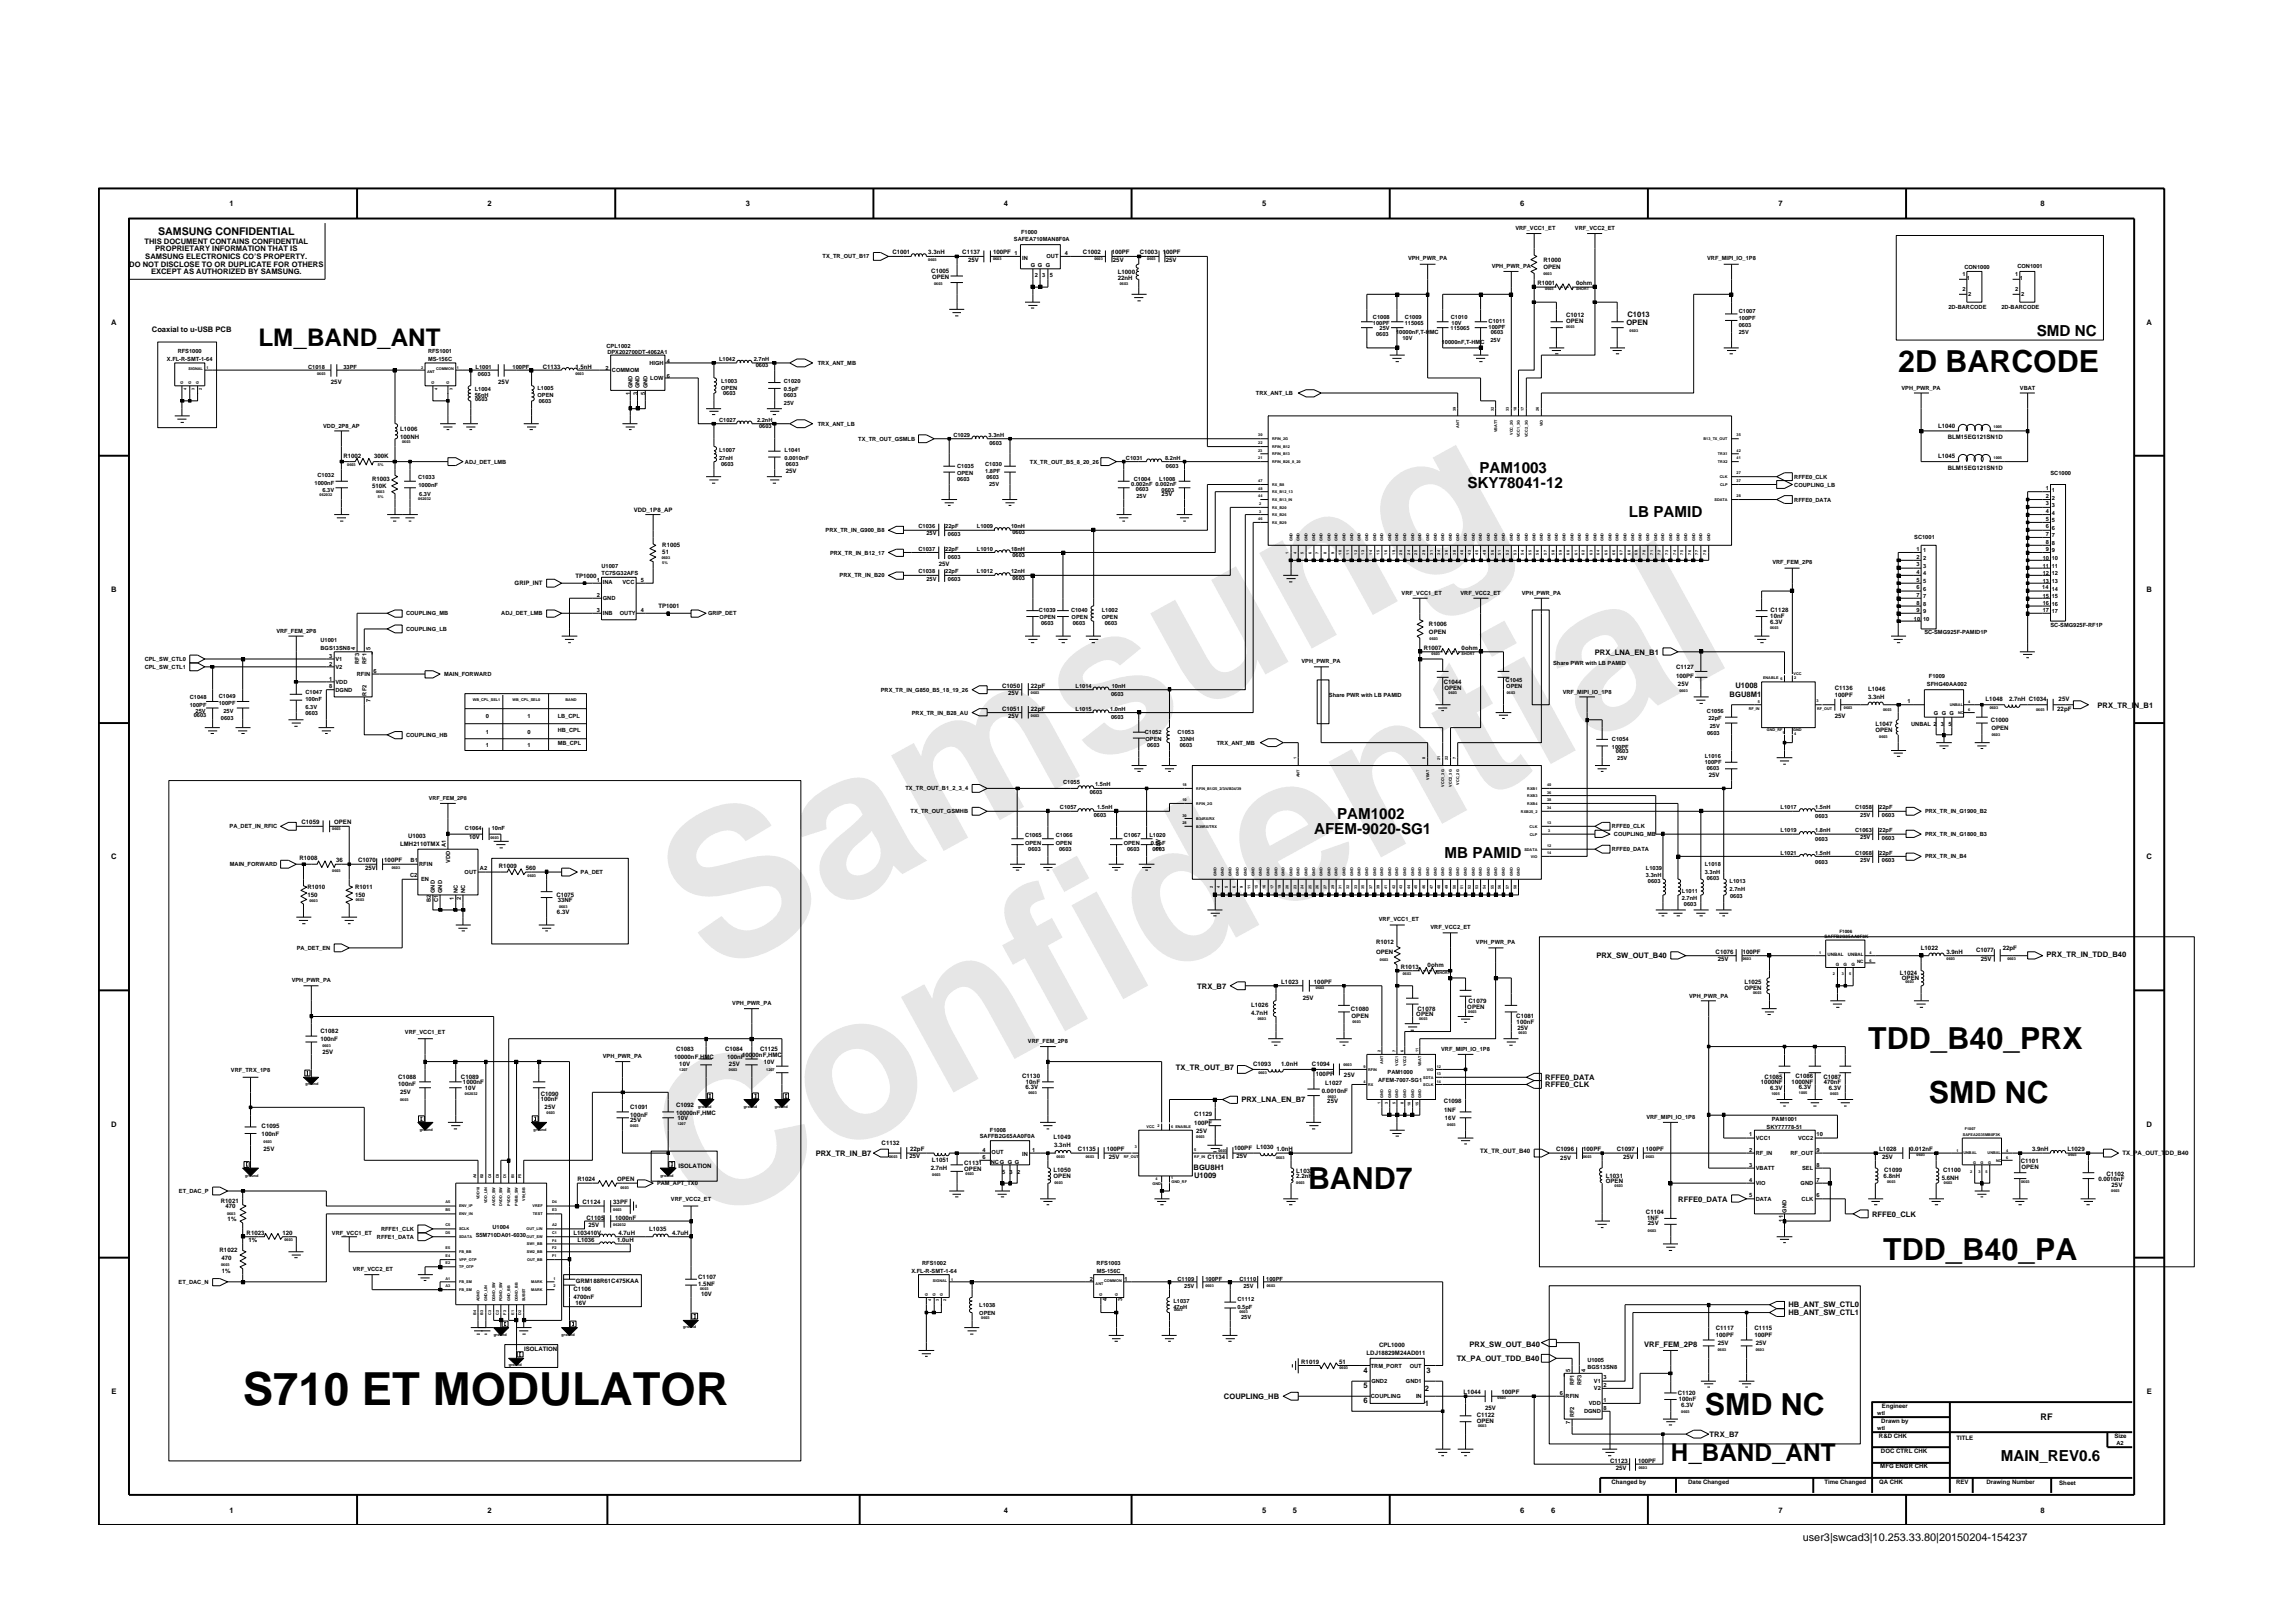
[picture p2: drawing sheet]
<svg xmlns="http://www.w3.org/2000/svg" width="297mm" height="210mm" viewBox="0 0 297 210" stroke-linecap="round" stroke-linejoin="round" font-family="sans-serif">
<defs><g id="words">
<g font-size="26.5" fill="#e6e6e6">
<text x="92.4" y="126.7" transform="rotate(-29 92.4 126.7)">Samsung</text>
<text x="91.1" y="159.4" transform="rotate(-29 91.1 159.4)">Confidential</text>
</g>
<text font-size="5.9" x="31.4" y="182">S710 ET MODULATOR</text>
<g font-size="3.9">
<text x="245.9" y="48.2">2D BARCODE</text>
<text x="242" y="135.8">TDD_B40_PRX</text>
<text x="249.9" y="142.9">SMD NC</text>
<text x="169.4" y="154">BAND7</text>
<text x="244" y="163.2">TDD_B40_PA</text>
<text x="220.8" y="183.3">SMD NC</text>
</g>
<g font-size="3.1">
<text x="33.5" y="44.8">LM_BAND_ANT</text>
<text x="216.4" y="189.3">H_BAND_ANT</text>
</g>
<g font-size="2">
<text x="263.8" y="43.5">SMD NC</text>
<text x="190.1" y="63.2">SKY78041-12</text>
<text x="191.7" y="61.3">PAM1003</text>
<text x="211" y="66.9">LB PAMID</text>
<text x="173.2" y="106.1">PAM1002</text>
<text x="170.2" y="108">AFEM-9020-SG1</text>
<text x="187.1" y="111.2">MB PAMID</text>
<text x="259.2" y="189.2">MAIN_REV0.6</text>
</g>
<g font-size="1.4">
<text x="20.5" y="30.4">SAMSUNG CONFIDENTIAL</text>
<text x="233.5" y="199.7">user3|swcad3|10.253.33.80|20150204-154237</text>
</g>
<text font-size="1.2" x="264.3" y="184">RF</text>
<g font-size="1">
<text x="29.7" y="26.7">1</text>
<text x="63.2" y="26.7">2</text>
<text x="96.6" y="26.7">3</text>
<text x="130.1" y="26.7">4</text>
<text x="163.5" y="26.7">5</text>
<text x="196.9" y="26.7">6</text>
<text x="230.4" y="26.7">7</text>
<text x="264.3" y="26.7">8</text>
<text x="16.7" y="34.6">DO NOT DISCLOSE TO OR DUPLICATE FOR OTHERS</text>
<text x="18.7" y="31.6">THIS DOCUMENT CONTAINS CONFIDENTIAL</text>
<text x="18.8" y="33.6">SAMSUNG ELECTRONICS CO’S PROPERTY.</text>
<text x="19.6" y="35.5">EXCEPT AS AUTHORIZED BY SAMSUNG.</text>
<text x="20.1" y="32.6">PROPRIETARY INFORMATION THAT IS</text>
<text x="210.8" y="41">C1013</text>
<text x="14.4" y="42">A</text>
<text x="19.7" y="43">Coaxial to u-USB PCB</text>
<text x="210.7" y="42.1">OPEN</text>
<text x="278.1" y="42">A</text>
<text x="14.4" y="76.7">B</text>
<text x="278.1" y="76.7">B</text>
<text x="206.6" y="84.8">PRX_LNA_EN_B1</text>
<text x="224.8" y="89.1">U1008</text>
<text x="224.1" y="90.3">BGU8M1</text>
<text x="271.7" y="91.7">PRX_TR_IN_B1</text>
<text x="14.4" y="111.3">C</text>
<text x="278.1" y="111.3">C</text>
<text x="206.8" y="124.2">PRX_SW_OUT_B40</text>
<text x="265.1" y="123.9">PRX_TR_IN_TDD_B40</text>
<text x="155.1" y="128.1">TRX_B7</text>
<text x="152.3" y="138.6">TX_TR_OUT_B7</text>
<text x="160.8" y="142.8">PRX_LNA_EN_B7</text>
<text x="200.2" y="140.8">RFFE0_CLK</text>
<text x="200.2" y="139.9">RFFE0_DATA</text>
<text x="14.4" y="146">D</text>
<text x="105.7" y="149.7">PRX_TR_IN_B7</text>
<text x="278.1" y="146">D</text>
<text x="154.6" y="151.6">BGU8H1</text>
<text x="154.7" y="152.6">U1009</text>
<text x="217.4" y="155.7">RFFE0_DATA</text>
<text x="242.5" y="157.6">RFFE0_CLK</text>
<text x="231.7" y="170.4">HB_ANT_SW_CTL1</text>
<text x="231.7" y="169.4">HB_ANT_SW_CTL0</text>
<text x="176.6" y="179.8">5</text>
<text x="176.6" y="177.9">4</text>
<text x="184.8" y="177.9">3</text>
<text x="188.7" y="176.3">TX_PA_OUT_TDD_B40</text>
<text x="190.4" y="174.5">PRX_SW_OUT_B40</text>
<text x="213" y="174.5">VRF_FEM_2P8</text>
<text x="14.4" y="180.6">E</text>
<text x="158.6" y="181.2">COUPLING_HB</text>
<text x="176.6" y="181.8">6</text>
<text x="184.6" y="180.2">2</text>
<text x="184.6" y="182.2">1</text>
<text x="278.1" y="180.6">E</text>
<text x="221.5" y="186.1">TRX_B7</text>
<text x="29.7" y="196">1</text>
<text x="63.2" y="196">2</text>
<text x="130.1" y="196">4</text>
<text x="163.5" y="196">5</text>
<text x="167.5" y="196">5</text>
<text x="196.9" y="196">6</text>
<text x="200.9" y="196">6</text>
<text x="230.4" y="196">7</text>
<text x="264.3" y="196">8</text>
</g>
<g font-size=".8">
<text x="115.6" y="33">C1001</text>
<text x="120.3" y="33">3.3nH</text>
<text x="120.6" y="35.4">C1005</text>
<text x="124.7" y="33">C1137</text>
<text x="125.4" y="34">25V</text>
<text x="128.6" y="33">100PF 1</text>
<text x="140.3" y="33">C1002</text>
<text x="144" y="33">100PF</text>
<text x="144.2" y="34">25V</text>
<text x="144.8" y="35.5">L1000</text>
<text x="147.7" y="33">C1003</text>
<text x="150.6" y="33">100PF</text>
<text x="151" y="34">25V</text>
<text x="199.9" y="34.8">OPEN</text>
<text x="199.9" y="33.9">R1000</text>
<text x="120.7" y="36.2">OPEN</text>
<text x="144.8" y="36.2">22nH</text>
<text x="199.2" y="36.9">R1001</text>
<text x="202.9" y="41.1">C1012</text>
<text x="202.9" y="41.9">OPEN</text>
<text x="204.2" y="36.9">0ohm</text>
<text x="70.3" y="47.8">C1133</text>
<text x="74.5" y="47.8">1.5nH</text>
<text x="42.9" y="49.7">25V</text>
<text x="64.5" y="49.7">25V</text>
<text x="44.5" y="59.3">R1002</text>
<text x="48.5" y="59.3">300K</text>
<text x="51.8" y="56.8">100NH</text>
<text x="51.8" y="55.8">L1006</text>
<text x="251.1" y="59.3">L1045</text>
<text x="251.1" y="55.4">L1040</text>
<text x="252.3" y="56.9">BLM15EG121SN1D</text>
<text x="48.2" y="62.3">R1003</text>
<text x="48.2" y="63.3">510K</text>
<text x="101.8" y="61.2">25V</text>
<text x="150.5" y="64.3">25V</text>
<text x="252.3" y="60.9">BLM15EG121SN1D</text>
<text x="82.1" y="66.3">VDD_1P8_AP</text>
<text x="85.8" y="71.8">51</text>
<text x="85.8" y="70.9">R1005</text>
<text x="66.7" y="75.8">GRIP_INT</text>
<text x="74.5" y="74.8">TP1000</text>
<text x="121.6" y="73.3">25V</text>
<text x="85.3" y="78.8">TP1001</text>
<text x="185.1" y="81.1">R1006</text>
<text x="185.1" y="82.1">OPEN</text>
<text x="229.3" y="80.8">6.3V</text>
<text x="229.3" y="80">10nF</text>
<text x="229.4" y="79.3">C1128</text>
<text x="129.8" y="89.1">C1050</text>
<text x="133.5" y="89.1">22pF</text>
<text x="184.4" y="84.2">R1007</text>
<text x="187" y="88.6">C1044</text>
<text x="187.1" y="89.4">OPEN</text>
<text x="189.3" y="84.2">0ohm</text>
<text x="217.1" y="87.9">100PF</text>
<text x="217.1" y="86.7">C1127</text>
<text x="217.4" y="88.9">25V</text>
<text x="237.7" y="89.4">C1136</text>
<text x="242" y="89.5">L1046</text>
<text x="129.8" y="92.1">C1051</text>
<text x="130.6" y="90">25V</text>
<text x="130.6" y="93">25V</text>
<text x="133.5" y="92.1">22pF</text>
<text x="237.7" y="90.3">100PF</text>
<text x="237.7" y="93.1">25V</text>
<text x="242" y="90.5">3.3nH</text>
<text x="242.9" y="94.8">OPEN</text>
<text x="242.9" y="94">L1047</text>
<text x="257.2" y="90.9">L1048</text>
<text x="257.9" y="93.6">C1000</text>
<text x="258" y="94.6">OPEN</text>
<text x="260.3" y="90.9">2.7nH C1034</text>
<text x="266.5" y="92.1">22pF</text>
<text x="266.7" y="90.9">25V</text>
<text x="221.3" y="100.6">25V</text>
<text x="39.1" y="106.8">C1059</text>
<text x="43.3" y="106.8">OPEN</text>
<text x="38.8" y="111.4">R1008</text>
<text x="43.5" y="111.7">36</text>
<text x="46.4" y="111.7">C1070</text>
<text x="47.3" y="112.7">25V</text>
<text x="49.8" y="111.7">100PF</text>
<text x="51.8" y="109.5">LMH2110TMX</text>
<text x="52.9" y="108.6">U1003</text>
<text x="60.8" y="108.7">10V</text>
<text x="64.6" y="112.5">R1009</text>
<text x="68.1" y="112.7">560</text>
<text x="150.3" y="110.1" transform="rotate(-90 150.3 110.1)">25V</text>
<text x="39.8" y="115.2">R1010</text>
<text x="39.8" y="116.2">150</text>
<text x="46" y="115.2">R1011</text>
<text x="46" y="116.2">150</text>
<text x="72.1" y="116.2">C1075</text>
<text x="72.2" y="118.5">6.3V</text>
<text x="72.2" y="116.9">33NF</text>
<text x="178.3" y="122.3">R1012</text>
<text x="178.3" y="123.6">OPEN</text>
<text x="181.5" y="125.5">R1013</text>
<text x="184.9" y="125.3">0ohm</text>
<text x="222.2" y="123.6">C1076</text>
<text x="222.5" y="124.5">25V</text>
<text x="225.7" y="123.6">100PF</text>
<text x="248.8" y="123">L1022</text>
<text x="252.1" y="123.6">3.9nH</text>
<text x="256" y="123.4">C1077</text>
<text x="256.6" y="124.5">25V</text>
<text x="259.4" y="123.1">22pF</text>
<text x="162.1" y="131.4">4.7nH</text>
<text x="162.1" y="130.4">L1026</text>
<text x="166" y="127.5">L1023</text>
<text x="168.8" y="129.5">25V</text>
<text x="170.2" y="127.5">100PF</text>
<text x="175" y="130.9">C1080</text>
<text x="175.1" y="131.9">OPEN</text>
<text x="183.5" y="131.7">OPEN</text>
<text x="183.6" y="130.9">C1078</text>
<text x="190.1" y="130.7">OPEN</text>
<text x="190.2" y="129.9">C1079</text>
<text x="196.4" y="131.9">C1081</text>
<text x="226" y="127.5">L1025</text>
<text x="226" y="128.2">OPEN</text>
<text x="246.1" y="126.3">L1024</text>
<text x="246.4" y="126.9">OPEN</text>
<text x="41.5" y="134.8">100nF</text>
<text x="41.5" y="133.9">C1082</text>
<text x="41.8" y="136.6">25V</text>
<text x="87.3" y="137.2">10000nF,HMC</text>
<text x="87.6" y="136.2">C1083</text>
<text x="93.9" y="136.2">C1084</text>
<text x="94.2" y="137.2">100nF</text>
<text x="96.1" y="136.9">10000nF,HMC</text>
<text x="98.5" y="136.2">C1125</text>
<text x="99" y="137.8">10V</text>
<text x="196.5" y="132.6">100nF</text>
<text x="196.6" y="133.4">25V</text>
<text x="51.6" y="139.8">C1088</text>
<text x="51.6" y="140.7">100nF</text>
<text x="51.8" y="141.8">25V</text>
<text x="59.7" y="139.8">C1089</text>
<text x="60" y="140.5">1000nF</text>
<text x="60.2" y="141.3">10V</text>
<text x="70" y="142.7">100nF</text>
<text x="70" y="141.9">C1090</text>
<text x="70.6" y="143.6">25V</text>
<text x="81.6" y="143.7">C1091</text>
<text x="87.6" y="143.5">C1092</text>
<text x="88" y="138.1">10V</text>
<text x="94.4" y="138.1">25V</text>
<text x="132.4" y="139.6">C1130</text>
<text x="132.9" y="141.1">6.3V</text>
<text x="132.9" y="140.4">10nF</text>
<text x="162.3" y="138.1">C1093</text>
<text x="166" y="138.1">1.0nH</text>
<text x="170" y="138.1">C1094</text>
<text x="170.5" y="139.4">100PF</text>
<text x="171.2" y="141.6">0.0010nF</text>
<text x="171.6" y="140.6">L1027</text>
<text x="171.9" y="142.8">25V</text>
<text x="174.1" y="139.6">25V</text>
<text x="187" y="142.8">C1098</text>
<text x="228.1" y="140.5">1000NF</text>
<text x="228.6" y="139.8">C1085</text>
<text x="229.3" y="141.3">6.3V</text>
<text x="232.1" y="140.4">1000NF</text>
<text x="232.6" y="139.6">C1086</text>
<text x="233" y="141.1">6.3V</text>
<text x="236.2" y="139.8">C1087</text>
<text x="236.3" y="140.5">470nF</text>
<text x="236.9" y="141.3">6.3V</text>
<text x="33.9" y="147.2">100nF</text>
<text x="33.9" y="146.2">C1095</text>
<text x="34.1" y="149.1">25V</text>
<text x="81.6" y="144.7">100nF</text>
<text x="81.6" y="145.4">25V</text>
<text x="87.6" y="144.5">10000nF,HMC</text>
<text x="87.7" y="145.1">10V</text>
<text x="114.2" y="148.4">C1132</text>
<text x="117.8" y="150">25V</text>
<text x="117.9" y="149.1">22pF</text>
<text x="136.5" y="147.6">L1049</text>
<text x="136.6" y="148.6">3.3nH</text>
<text x="139.6" y="149.1">C1135</text>
<text x="143.4" y="149.1">100PF</text>
<text x="154.7" y="145.7">100PF</text>
<text x="154.7" y="144.5">C1129</text>
<text x="155" y="146.7">25V</text>
<text x="159.9" y="148.9">100PF</text>
<text x="160.2" y="150">25V</text>
<text x="162.8" y="148.9">L1030</text>
<text x="165.4" y="149.1">1.0nH</text>
<text x="187.1" y="144">1NF</text>
<text x="187.2" y="145">16V</text>
<text x="191.8" y="149.4">TX_TR_OUT_B40</text>
<text x="201.6" y="149.1">C1096</text>
<text x="205.1" y="149.1">100PF</text>
<text x="209.5" y="149.1">C1097</text>
<text x="213.2" y="149.1">100PF</text>
<text x="243.4" y="149.1">L1028</text>
<text x="247.5" y="149.1">0.012nF</text>
<text x="263.2" y="149.1">3.9nH</text>
<text x="267.8" y="149.1">L1029</text>
<text x="274.9" y="149.7">TX_PA_OUT_TDD_B40</text>
<text x="28.6" y="155.9">R1021</text>
<text x="74.8" y="153">R1024</text>
<text x="75.5" y="156">C1124</text>
<text x="79.4" y="156">33PF</text>
<text x="80" y="153">OPEN</text>
<text x="87.9" y="151.4">ISOLATION</text>
<text x="120.6" y="151.6">2.7nH</text>
<text x="120.7" y="150.6">L1051</text>
<text x="124.9" y="151.6">OPEN</text>
<text x="124.9" y="150.9">C1131</text>
<text x="136.5" y="151.8">L1050</text>
<text x="136.5" y="152.7">OPEN</text>
<text x="143.6" y="150.1">25V</text>
<text x="156.4" y="150.2">C1134</text>
<text x="167.9" y="152.7">2.2nH</text>
<text x="167.9" y="151.9">L1033</text>
<text x="202.1" y="150.3">25V</text>
<text x="208" y="152.6">L1031</text>
<text x="208" y="153.3">OPEN</text>
<text x="210.3" y="150.1">25V</text>
<text x="243.8" y="150.1">25V</text>
<text x="244" y="152.6">6.8nH</text>
<text x="244.1" y="151.8">C1099</text>
<text x="251.5" y="152.9">5.6NH</text>
<text x="251.7" y="151.8">C1100</text>
<text x="261.8" y="150.7">C1101</text>
<text x="261.9" y="151.4">OPEN</text>
<text x="271.8" y="153">0.0010nF</text>
<text x="272.9" y="152.3">C1102</text>
<text x="273.5" y="153.8">25V</text>
<text x="29.2" y="156.6">470</text>
<text x="29.5" y="158.2">1%</text>
<text x="31.9" y="160">R1023</text>
<text x="32.2" y="160.9">1%</text>
<text x="36.6" y="160">120</text>
<text x="74.3" y="160">L103410V</text>
<text x="74.8" y="160.9">L1036</text>
<text x="76" y="158">C1105</text>
<text x="76.2" y="158.9">25V</text>
<text x="79.7" y="158">1000nF</text>
<text x="80" y="160.9">1.0uH</text>
<text x="80.1" y="160">4.7uH</text>
<text x="84.1" y="159.5">L1035</text>
<text x="87.1" y="160">4.7uH</text>
<text x="213.2" y="157.3">C1104</text>
<text x="213.4" y="158.1">1NF</text>
<text x="213.5" y="158.8">25V</text>
<text x="28.4" y="162.2">R1022</text>
<text x="28.7" y="163.2">470</text>
<text x="28.7" y="164.9">1%</text>
<text x="74.3" y="167.2">C1106</text>
<text x="74.6" y="166.2">GRM188R61C475KAA</text>
<text x="90.5" y="165.6">C1107</text>
<text x="90.5" y="166.6">1.5NF</text>
<text x="90.8" y="167.9">10V</text>
<text x="74.3" y="168.3">4700nF</text>
<text x="74.5" y="169">16V</text>
<text x="222.3" y="173.3">100PF</text>
<text x="222.3" y="172.2">C1117</text>
<text x="227.3" y="172.2">C1115</text>
<text x="227.3" y="173.3">100PF</text>
<text x="67.9" y="175">ISOLATION</text>
<text x="168.6" y="176.6">R1019</text>
<text x="173.5" y="176.6">51</text>
<text x="177" y="175.5">LDJ18829M24AD011</text>
<text x="178.7" y="174.5">CPL1000</text>
<text x="222.5" y="174.2">25V</text>
<text x="227.4" y="174.2">25V</text>
<text x="189.6" y="180.6">L1044</text>
<text x="191.3" y="184.3">OPEN</text>
<text x="191.3" y="183.6">C1122</text>
<text x="192.4" y="182.7">25V</text>
<text x="194.5" y="180.6">100PF</text>
<text x="217.3" y="180.7">C1120</text>
<text x="217.5" y="181.4">100nF</text>
<text x="217.8" y="182.2">6.3V</text>
<text x="243.7" y="184.4">Drawn by</text>
<text x="243.8" y="182.3">Engineer</text>
<text x="208.6" y="189.5">C1123</text>
<text x="209.3" y="190.4">25V</text>
<text x="212.2" y="189.5">100PF</text>
<text x="243.4" y="186.3">R&amp;D CHK</text>
<text x="243.6" y="190.2">MFG ENGR CHK</text>
<text x="243.7" y="188.3">DOC CTRL CHK</text>
<text x="253.4" y="186.6">TITLE</text>
<text x="273.9" y="186.3">Size</text>
<text x="208.8" y="192.3">Changed by</text>
<text x="218.7" y="192.3">Date Changed</text>
<text x="236.3" y="192.3">Time Changed</text>
<text x="243.4" y="192.3">QA CHK</text>
<text x="253.4" y="192.3">REV</text>
<text x="257.3" y="192.3">Drawing Number</text>
<text x="266.8" y="192.4">Sheet</text>
</g>
<g font-size=".7">
<text x="196.3" y="29.8">VRF_VCC1_ET</text>
<text x="204" y="29.8">VRF_VCC2_ET</text>
<text x="106.6" y="33.5">TX_TR_OUT_B17</text>
<text x="131.3" y="31.3">SAFEA710MAN8F0A</text>
<text x="132.3" y="30.3">F1000</text>
<text x="132.4" y="33.6">IN</text>
<text x="133.5" y="34.6">G G G</text>
<text x="134.1" y="35.9">2</text>
<text x="135" y="35.9">3</text>
<text x="135.6" y="33.4">OUT</text>
<text x="136" y="35.9">5</text>
<text x="138" y="33">4</text>
<text x="182.4" y="33.7">VPH_PWR_PA</text>
<text x="193.2" y="34.8">VPH_PWR_PA</text>
<text x="221.2" y="33.7">VRF_MIPI_IO_1P8</text>
<text x="254.2" y="35.7">1</text>
<text x="254.5" y="34.9">CON1000</text>
<text x="261.1" y="35.7">1</text>
<text x="261.3" y="34.7">CON1001</text>
<text x="177.9" y="41.3">C1008</text>
<text x="182" y="41.3">C1009</text>
<text x="187.9" y="41.3">C1010</text>
<text x="192.8" y="41.9">C1011</text>
<text x="225.2" y="40.6">C1007</text>
<text x="225.2" y="41.5">100PF</text>
<text x="252.4" y="40.1">2D-BARCODE</text>
<text x="254.2" y="37.7">2</text>
<text x="254.8" y="36.3">1</text>
<text x="255" y="38.3">2</text>
<text x="259.3" y="40.1">2D-BARCODE</text>
<text x="261.1" y="37.7">2</text>
<text x="261.7" y="36.3">1</text>
<text x="261.8" y="38.3">2</text>
<text x="21.6" y="46.8">X.FL-R-SMT-1-64</text>
<text x="23" y="45.7">RFS1000</text>
<text x="39.9" y="47.8">C1018</text>
<text x="44.5" y="47.8">33PF</text>
<text x="55.5" y="45.7">RFS1001</text>
<text x="55.5" y="46.8">MS-156C</text>
<text x="61.6" y="47.8">L1001</text>
<text x="66.4" y="47.8">100PF</text>
<text x="78.4" y="47.9">2</text>
<text x="78.6" y="45.1">CPL1002</text>
<text x="78.7" y="45.8">DPX202700DT-4062A1</text>
<text x="84.1" y="47.3">HIGH</text>
<text x="86.4" y="47">4</text>
<text x="93.2" y="46.8">L1042</text>
<text x="97.6" y="46.8">2.7nH</text>
<text x="97.9" y="47.6">0603</text>
<text x="105.9" y="47.3">TRX_ANT_MB</text>
<text x="177.9" y="42.1">100PF</text>
<text x="178.3" y="43.5">0603</text>
<text x="178.7" y="42.8">25V</text>
<text x="180.8" y="43.3">10000nF,T-HMC</text>
<text x="181.7" y="44.1">10V</text>
<text x="182" y="42.1">115065</text>
<text x="186.8" y="44.6">10000nF,T-HMC</text>
<text x="187.9" y="42.8">115065</text>
<text x="188" y="42.1">10V</text>
<text x="192.8" y="42.6">100PF</text>
<text x="193.1" y="44.3">25V</text>
<text x="193.1" y="43.3">0603</text>
<text x="225.2" y="43.3">25V</text>
<text x="225.2" y="42.4">0603</text>
<text x="61.5" y="50.7">L1004</text>
<text x="61.5" y="51.4">56nH</text>
<text x="61.5" y="52">0603</text>
<text x="61.9" y="48.7">0603</text>
<text x="69.6" y="50.5">L1005</text>
<text x="69.6" y="51.4">OPEN</text>
<text x="69.8" y="52.2">0603</text>
<text x="79.3" y="48.2">COMMOM</text>
<text x="81.6" y="51.2" transform="rotate(-90 81.6 51.2)">1</text>
<text x="81.9" y="50.3" transform="rotate(-90 81.9 50.3)">GND</text>
<text x="82.6" y="51.2" transform="rotate(-90 82.6 51.2)">3</text>
<text x="82.8" y="50.3" transform="rotate(-90 82.8 50.3)">GND</text>
<text x="83.6" y="51.2" transform="rotate(-90 83.6 51.2)">5</text>
<text x="83.9" y="50.3" transform="rotate(-90 83.9 50.3)">GND</text>
<text x="84.2" y="49.2">LOW</text>
<text x="86.4" y="49">6</text>
<text x="93.4" y="49.6">L1003</text>
<text x="93.4" y="50.5">OPEN</text>
<text x="93.7" y="51.2">0603</text>
<text x="101.5" y="50.7">0.5pF</text>
<text x="101.5" y="52.4">25V</text>
<text x="101.5" y="51.5">0603</text>
<text x="101.5" y="49.6">C1020</text>
<text x="162.7" y="51.2">TRX_ANT_LB</text>
<text x="246.3" y="50.5">VPH_PWR_PA</text>
<text x="261.7" y="50.5">VBAT</text>
<text x="41.9" y="55.4">VDD_2P8_AP</text>
<text x="93.2" y="58.6">L1007</text>
<text x="93.2" y="59.6">27nH</text>
<text x="93.2" y="54.6">C1027</text>
<text x="98.1" y="54.6">2.2nH</text>
<text x="98.3" y="55.4">0603</text>
<text x="101.6" y="58.6">L1041</text>
<text x="101.6" y="59.6">0.0010nF</text>
<text x="105.9" y="55.2">TRX_ANT_LB</text>
<text x="111.2" y="57.1">TX_TR_OUT_GSMLB</text>
<text x="123.5" y="56.6">C1029</text>
<text x="128.1" y="56.6">3.3nH</text>
<text x="128.2" y="57.6">0603</text>
<text x="145.9" y="59.5">C1031</text>
<text x="150.9" y="59.5">8.2nH</text>
<text x="40.7" y="62.8">1000nF</text>
<text x="41.1" y="61.8">C1032</text>
<text x="41.8" y="63.7">6.3V</text>
<text x="54.2" y="62">C1033</text>
<text x="54.2" y="63.1">1000nF</text>
<text x="54.3" y="64.2">6.3V</text>
<text x="60.2" y="60.1">ADJ_DET_LMB</text>
<text x="93.4" y="60.3">0603</text>
<text x="101.8" y="60.3">0603</text>
<text x="124" y="61.5">OPEN</text>
<text x="124" y="62.3">0603</text>
<text x="124" y="60.6">C1035</text>
<text x="127.6" y="61.2">1.8PF</text>
<text x="127.6" y="60.3">C1030</text>
<text x="127.8" y="62">0603</text>
<text x="128.1" y="63">25V</text>
<text x="133.4" y="60.1">TX_TR_OUT_B5_8_20_26</text>
<text x="146.5" y="63">0.002nF 0.002nF</text>
<text x="146.9" y="62.3">C1004</text>
<text x="147.1" y="63.6">0603</text>
<text x="147.2" y="64.5">25V</text>
<text x="150.2" y="62.3">L1008</text>
<text x="150.5" y="63.7">0603</text>
<text x="151" y="60.6">0603</text>
<text x="232.4" y="63">COUPLING_LB</text>
<text x="232.4" y="62">RFFE0_CLK</text>
<text x="232.4" y="65">RFFE0_DATA</text>
<text x="265" y="64.5">2</text>
<text x="265" y="65.5">3</text>
<text x="265" y="63.5">1</text>
<text x="265.6" y="61.6">SC1000</text>
<text x="265.8" y="64.7">2</text>
<text x="265.8" y="65.7">3</text>
<text x="265.8" y="63.7">1</text>
<text x="107" y="69">PRX_TR_IN_G900_B8</text>
<text x="107.5" y="71.8">PRX_TR_IN_B12_17</text>
<text x="119" y="68.4">C1036</text>
<text x="119" y="71.4">C1037</text>
<text x="120" y="69.4">25V</text>
<text x="122.5" y="68.4">22pF</text>
<text x="122.5" y="71.4">22pF</text>
<text x="122.8" y="69.4">0603</text>
<text x="126.5" y="68.4">L1009</text>
<text x="126.5" y="71.4">L1010</text>
<text x="131" y="68.4">10nH</text>
<text x="131" y="71.4">18nH</text>
<text x="131.1" y="69.2">0603</text>
<text x="248" y="69.9">SC1001</text>
<text x="248.3" y="71.4">1</text>
<text x="249.1" y="71.6">1</text>
<text x="265" y="67.5">5</text>
<text x="265" y="68.4">6</text>
<text x="265" y="69.5">7</text>
<text x="265" y="70.5">8</text>
<text x="265" y="71.4">9</text>
<text x="265" y="66.5">4</text>
<text x="265.8" y="67.7">5</text>
<text x="265.8" y="68.7">6</text>
<text x="265.8" y="69.6">7</text>
<text x="265.8" y="70.6">8</text>
<text x="265.8" y="71.6">9</text>
<text x="265.8" y="66.7">4</text>
<text x="77.3" y="77.3">2</text>
<text x="77.3" y="75.4">1</text>
<text x="77.9" y="73.6">U1007</text>
<text x="77.9" y="74.5">TC7SG32AFS</text>
<text x="78.1" y="77.8">GND</text>
<text x="78.1" y="75.7">INA</text>
<text x="80.6" y="75.7">VCC</text>
<text x="83" y="75.4">5</text>
<text x="108.8" y="74.8">PRX_TR_IN_B20</text>
<text x="119" y="74.3">C1038</text>
<text x="120" y="75.3">25V</text>
<text x="122.5" y="74.3">22pF</text>
<text x="122.8" y="72.4">0603</text>
<text x="122.8" y="75.3">0603</text>
<text x="126.5" y="74.3">L1012</text>
<text x="131" y="74.3">12nH</text>
<text x="131.1" y="75.1">0603</text>
<text x="131.1" y="72.1">0603</text>
<text x="181.6" y="77.1">VRF_VCC1_ET</text>
<text x="189.2" y="77.1">VRF_VCC2_ET</text>
<text x="197.1" y="77.1">VPH_PWR_PA</text>
<text x="229.6" y="73.1">VRF_FEM_2P8</text>
<text x="248.3" y="77.3">7</text>
<text x="248.3" y="72.4">2</text>
<text x="248.3" y="73.3">3</text>
<text x="248.3" y="74.4">4</text>
<text x="248.3" y="75.4">5</text>
<text x="248.3" y="76.3">6</text>
<text x="249.1" y="72.6">2</text>
<text x="249.1" y="73.6">3</text>
<text x="249.1" y="74.5">4</text>
<text x="249.1" y="75.6">5</text>
<text x="249.1" y="76.6">6</text>
<text x="249.1" y="77.5">7</text>
<text x="264.6" y="76.3">14</text>
<text x="264.6" y="75.6">13</text>
<text x="264.6" y="72.6">10</text>
<text x="264.6" y="77.5">15 15</text>
<text x="264.6" y="73.6">11 11</text>
<text x="264.6" y="74.5">12 12</text>
<text x="265.8" y="75.6">13</text>
<text x="265.8" y="76.6">14</text>
<text x="265.8" y="72.6">10</text>
<text x="35.8" y="82">VRF_FEM_2P8</text>
<text x="41.5" y="83.2">U1001</text>
<text x="52.6" y="81.7">COUPLING_LB</text>
<text x="52.6" y="79.7">COUPLING_MB</text>
<text x="64.9" y="79.7">ADJ_DET_LMB</text>
<text x="77.3" y="79.3">3</text>
<text x="78.1" y="79.7">INB</text>
<text x="80.3" y="79.7">OUTY</text>
<text x="83" y="79.3">4</text>
<text x="91.7" y="79.7">GRIP_DET</text>
<text x="134.6" y="79.3">C1039</text>
<text x="134.7" y="80.2">OPEN</text>
<text x="134.9" y="81">0603</text>
<text x="138.7" y="79.3">C1040</text>
<text x="138.8" y="80.2">OPEN</text>
<text x="139" y="81">0603</text>
<text x="142.7" y="79.3">L1002</text>
<text x="142.7" y="80.2">OPEN</text>
<text x="143.1" y="81">0603</text>
<text x="247.9" y="80.5">10</text>
<text x="248.3" y="78.3">8</text>
<text x="248.3" y="79.3">9</text>
<text x="249.1" y="78.5">8</text>
<text x="249.1" y="79.4">9</text>
<text x="249.1" y="80.5">10</text>
<text x="249.3" y="82.2">SC-SMG925F-PAMID1P</text>
<text x="264.6" y="78.3">16</text>
<text x="264.6" y="79.3">17</text>
<text x="265.6" y="81.2">SC-SMG925F-RF1P</text>
<text x="265.8" y="78.5">16</text>
<text x="265.8" y="79.4">17</text>
<text x="18.7" y="86.7">CPL_SW_CTL1</text>
<text x="18.7" y="85.6">CPL_SW_CTL0</text>
<text x="39.6" y="89.9">C1047</text>
<text x="41.5" y="84.2">BGS13SN8</text>
<text x="42.6" y="88.2">1</text>
<text x="42.6" y="86.2">2</text>
<text x="42.6" y="85.2">3</text>
<text x="42.6" y="89.1">8</text>
<text x="43.5" y="88.6">VDD</text>
<text x="43.5" y="86.7">V2</text>
<text x="43.5" y="85.6">V1</text>
<text x="43.5" y="89.6">DGND</text>
<text x="46" y="84.2" transform="rotate(-90 46 84.2)">4</text>
<text x="46.2" y="87.6">RFIN</text>
<text x="46.5" y="86" transform="rotate(-90 46.5 86)">RF3</text>
<text x="47.5" y="86" transform="rotate(-90 47.5 86)">RF1</text>
<text x="48" y="84.2" transform="rotate(-90 48 84.2)">5</text>
<text x="48.4" y="87.2">6</text>
<text x="57.5" y="87.6">MAIN_FORWARD</text>
<text x="114.1" y="89.6">PRX_TR_IN_G850_B5_18_19_26</text>
<text x="139.3" y="89.1">L1014</text>
<text x="144" y="89.1">10nH</text>
<text x="168.6" y="85.9">VPH_PWR_PA</text>
<text x="195" y="88.4">C1045</text>
<text x="195.1" y="89.1">OPEN</text>
<text x="201.2" y="86.1">Share PWR with LB PAMID</text>
<text x="202.4" y="89.9">VRF_MIPI_IO_1P8</text>
<text x="249.6" y="88.9">SFHG40AA002</text>
<text x="249.9" y="87.8">F1009</text>
<text x="24.6" y="90.5">C1048</text>
<text x="24.6" y="91.6">100PF</text>
<text x="25.1" y="92.9">0603</text>
<text x="25.3" y="92.3">25V</text>
<text x="28.3" y="90.4">C1049</text>
<text x="28.3" y="91.3">100PF</text>
<text x="28.6" y="93.2">0603</text>
<text x="28.9" y="92.3">25V</text>
<text x="39.6" y="90.8">100nF</text>
<text x="39.6" y="91.8">6.3V</text>
<text x="39.6" y="92.6">0603</text>
<text x="47.5" y="90.1" transform="rotate(-90 47.5 90.1)">RF2</text>
<text x="48" y="90.9" transform="rotate(-90 48 90.9)">7</text>
<text x="52.6" y="95.5">COUPLING_HB</text>
<text x="62.9" y="95">1</text>
<text x="62.9" y="93">0</text>
<text x="68.4" y="95">0</text>
<text x="68.4" y="93">1</text>
<text x="72.2" y="93">LB_CPL</text>
<text x="72.2" y="94.8">HB_CPL</text>
<text x="118.1" y="92.6">PRX_TR_IN_B28_AU</text>
<text x="139.3" y="92.1">L1015</text>
<text x="143.8" y="92.1">1.0nH</text>
<text x="143.9" y="90.1">0603</text>
<text x="143.9" y="93.1">0603</text>
<text x="148.3" y="95">C1052</text>
<text x="152.5" y="95">C1053</text>
<text x="152.8" y="96">33NH</text>
<text x="172.2" y="90.3">Share PWR with LB PAMID</text>
<text x="208.8" y="96">C1054</text>
<text x="221.1" y="92.3">C1056</text>
<text x="221.1" y="95.2">0603</text>
<text x="221.3" y="93.3">22pF</text>
<text x="221.5" y="94.3">25V</text>
<text x="247.1" y="91.1">1</text>
<text x="247.6" y="94">UNBAL 2</text>
<text x="250.5" y="92.7">G G G</text>
<text x="251.4" y="94.1">3</text>
<text x="252.4" y="94.1">5</text>
<text x="62.9" y="96.7">1</text>
<text x="68.4" y="96.7">1</text>
<text x="72.2" y="96.5">MB_CPL</text>
<text x="137.7" y="101.6">C1055</text>
<text x="141.9" y="101.9">1.5nH</text>
<text x="148.4" y="96">OPEN</text>
<text x="148.6" y="96.7">0603</text>
<text x="152.8" y="96.7">0603</text>
<text x="157.6" y="96.5">TRX_ANT_MB</text>
<text x="208.8" y="97">100PF</text>
<text x="209.3" y="97.5">0603</text>
<text x="209.5" y="98.4">25V</text>
<text x="220.8" y="98.9">100PF</text>
<text x="220.8" y="98.2">L1016</text>
<text x="221.1" y="99.7">0603</text>
<text x="29.7" y="107.3">PA_DET_IN_RFIC</text>
<text x="55.6" y="103.6">VRF_FEM_2P8</text>
<text x="60.2" y="107.6">C1064</text>
<text x="63.7" y="107.6">10nF</text>
<text x="117.3" y="102.4">TX_TR_OUT_B1_2_3_4</text>
<text x="118" y="105.4">TX_TR_OUT_GSMHB</text>
<text x="137.3" y="104.8">C1057</text>
<text x="141.2" y="102.8">0603</text>
<text x="141.7" y="105.9">0603</text>
<text x="142.1" y="104.8">1.5nH</text>
<text x="208.8" y="107.3">RFFE0_CLK</text>
<text x="230.7" y="104.8">L1017</text>
<text x="230.7" y="107.8">L1019</text>
<text x="235.1" y="104.8">1.5nH</text>
<text x="235.1" y="106">0603</text>
<text x="235.1" y="107.8">1.8nH</text>
<text x="240.3" y="104.8">C1058</text>
<text x="240.3" y="107.8">C1063</text>
<text x="241" y="105.8">25V</text>
<text x="243.4" y="104.8">22pF</text>
<text x="243.4" y="107.8">22pF</text>
<text x="243.8" y="105.8">0603</text>
<text x="249.4" y="105.4">PRX_TR_IN_G1900_B2</text>
<text x="29.8" y="112.2">MAIN_FORWARD</text>
<text x="53.1" y="113.7">C2</text>
<text x="53.2" y="111.7">B1</text>
<text x="54.3" y="112.2">RFIN</text>
<text x="57.8" y="109.8" transform="rotate(-90 57.8 109.8)">A1</text>
<text x="58.3" y="111.8" transform="rotate(-90 58.3 111.8)">VDD</text>
<text x="60.2" y="113.2">OUT</text>
<text x="62.2" y="112.7">A2</text>
<text x="75.2" y="113.2">PA_DET</text>
<text x="132.8" y="109.5">OPEN</text>
<text x="132.8" y="108.5">C1065</text>
<text x="133.2" y="110.2">0603</text>
<text x="136.8" y="109.5">OPEN</text>
<text x="136.8" y="108.5">C1066</text>
<text x="137.2" y="110.2">0603</text>
<text x="145.6" y="108.5">C1067</text>
<text x="145.6" y="109.5">OPEN</text>
<text x="146" y="110.2">0603</text>
<text x="148.9" y="108.5">L1020</text>
<text x="149.1" y="109.5">0.5pF</text>
<text x="149.3" y="110.3">0603</text>
<text x="208.8" y="110.3">RFFE0_DATA</text>
<text x="209.1" y="108.3">COUPLING_MB</text>
<text x="213.2" y="113.7">3.3nH</text>
<text x="213.2" y="112.7">L1039</text>
<text x="220.8" y="113.2">3.3nH</text>
<text x="220.8" y="112.2">L1018</text>
<text x="230.7" y="110.8">L1021</text>
<text x="235.1" y="110.8">1.5nH</text>
<text x="235.1" y="111.9">0603</text>
<text x="235.1" y="108.9">0603</text>
<text x="240.3" y="110.8">C1068</text>
<text x="241" y="111.7">25V</text>
<text x="241" y="108.7">25V</text>
<text x="243.4" y="110.8">22pF</text>
<text x="243.8" y="111.7">0603</text>
<text x="243.8" y="108.8">0603</text>
<text x="249.4" y="111.2">PRX_TR_IN_B4</text>
<text x="249.4" y="108.3">PRX_TR_IN_G1800_B3</text>
<text x="54.5" y="114.2">EN</text>
<text x="55.8" y="116.9" transform="rotate(-90 55.8 116.9)">B2</text>
<text x="56.3" y="115.7" transform="rotate(-90 56.3 115.7)">GND</text>
<text x="56.8" y="116.9" transform="rotate(-90 56.8 116.9)">C1</text>
<text x="57.3" y="115.7" transform="rotate(-90 57.3 115.7)">GND</text>
<text x="58.8" y="116.6" transform="rotate(-90 58.8 116.6)">1</text>
<text x="59.3" y="115.7" transform="rotate(-90 59.3 115.7)">NC</text>
<text x="59.7" y="116.6" transform="rotate(-90 59.7 116.6)">2</text>
<text x="60.2" y="115.7" transform="rotate(-90 60.2 115.7)">NC</text>
<text x="178.6" y="119.3">VRF_VCC1_ET</text>
<text x="213.5" y="114.4">0603</text>
<text x="217.9" y="115.7">L1011</text>
<text x="217.9" y="116.6">2.7nH</text>
<text x="218.1" y="117.4">0603</text>
<text x="221.1" y="114">0603</text>
<text x="224.1" y="114.4">L1013</text>
<text x="224.1" y="115.4">2.7nH</text>
<text x="224.1" y="116.4">0603</text>
<text x="38.4" y="123.1">PA_DET_EN</text>
<text x="185.3" y="120.4">VRF_VCC2_ET</text>
<text x="191.2" y="122.3">VPH_PWR_PA</text>
<text x="37.8" y="127.2">VPH_PWR_PA</text>
<text x="94.9" y="130.2">VPH_PWR_PA</text>
<text x="218.8" y="129.2">VPH_PWR_PA</text>
<text x="52.5" y="133.9">VRF_VCC1_ET</text>
<text x="78.1" y="137.1">VPH_PWR_PA</text>
<text x="133.2" y="135.1">VRF_FEM_2P8</text>
<text x="186.7" y="136.1">VRF_MIPI_IO_1P8</text>
<text x="29.9" y="138.8">VRF_TRX_1P8</text>
<text x="178.5" y="140.2">AFEM-7007-SG1</text>
<text x="179.7" y="139.1">PAM1000</text>
<text x="126.9" y="147.4">SAFFB2G65AA0F0A</text>
<text x="127.3" y="149.2">4</text>
<text x="128.2" y="146.7">F1008</text>
<text x="128.5" y="149.5">OUT</text>
<text x="132.4" y="149.8">IN</text>
<text x="133.7" y="149.2">1</text>
<text x="213.3" y="145">VRF_MIPI_IO_1P8</text>
<text x="226.6" y="149.2">2</text>
<text x="226.6" y="147.2">1</text>
<text x="227.4" y="147.7">VCC1</text>
<text x="227.4" y="149.6">RF_IN</text>
<text x="228.9" y="146.2">SKY77778-51</text>
<text x="229.5" y="145.2">PAM1001</text>
<text x="231.9" y="149.6">RF_OUT</text>
<text x="232.9" y="147.7">VCC2</text>
<text x="235.3" y="147.2">10</text>
<text x="235.3" y="149.2">9</text>
<text x="23.2" y="154.6">ET_DAC_P</text>
<text x="85.1" y="153.5">PAM_APT_TX0</text>
<text x="86.9" y="155.6">VRF_VCC2_ET</text>
<text x="127.3" y="150.1">6</text>
<text x="128.4" y="150.7">NCG G G</text>
<text x="129.8" y="152.1">5</text>
<text x="130.8" y="152.1">3</text>
<text x="131.8" y="152.1">2</text>
<text x="226.6" y="155.1">5</text>
<text x="226.6" y="151.2">3</text>
<text x="226.6" y="153.1">4</text>
<text x="227.4" y="155.6">DATA</text>
<text x="227.4" y="151.6">VBATT</text>
<text x="227.4" y="153.5">VIO</text>
<text x="233.3" y="153.5">GND</text>
<text x="233.4" y="155.6">CLK</text>
<text x="233.5" y="151.6">SEL</text>
<text x="235.3" y="153.1">7</text>
<text x="235.3" y="155.1">6</text>
<text x="235.3" y="151.2">8</text>
<text x="43" y="160">VRF_VCC1_ET</text>
<text x="48.8" y="160.5">RFFE1_DATA</text>
<text x="49.4" y="159.5">RFFE1_CLK</text>
<text x="61.6" y="160.2">S5M710DA01-6030</text>
<text x="63.8" y="159.2">U1004</text>
<text x="231" y="158.2" transform="rotate(-90 231 158.2)">11</text>
<text x="231.4" y="157.1" transform="rotate(-90 231.4 157.1)">GND</text>
<text x="23.1" y="166.3">ET_DAC_N</text>
<text x="45.7" y="164.6">VRF_VCC2_ET</text>
<text x="118.1" y="164.9">X.FL-R-SMT-1-64</text>
<text x="119.5" y="163.9">RFS1002</text>
<text x="141.2" y="165.9">2</text>
<text x="142.1" y="163.9">RFS1003</text>
<text x="142.1" y="164.9">MS-156C</text>
<text x="145.7" y="165.9">1</text>
<text x="152.5" y="165.9">C1109</text>
<text x="153.4" y="166.9">25V</text>
<text x="156.2" y="165.9">100PF</text>
<text x="160.6" y="165.9">C1110</text>
<text x="161.1" y="166.8">25V</text>
<text x="164" y="165.9">100PF</text>
<text x="126.9" y="169.3">L1038</text>
<text x="126.9" y="170.3">OPEN</text>
<text x="143.4" y="168.6" transform="rotate(-90 143.4 168.6)">4</text>
<text x="145.3" y="168.6" transform="rotate(-90 145.3 168.6)">3</text>
<text x="152" y="168.8">L1037</text>
<text x="152" y="169.5">47nH</text>
<text x="160.3" y="168.6">C1112</text>
<text x="160.3" y="169.5">0.5pF</text>
<text x="160.8" y="170.8">25V</text>
<text x="177.6" y="177.2">TRM_PORT</text>
<text x="177.7" y="179.2">GND2</text>
<text x="182.1" y="179.2">GND1</text>
<text x="182.6" y="177.2">OUT</text>
<text x="203.4" y="177.7" transform="rotate(-90 203.4 177.7)">5</text>
<text x="203.9" y="179.5" transform="rotate(-90 203.9 179.5)">RF1</text>
<text x="204.9" y="179.5" transform="rotate(-90 204.9 179.5)">RF3</text>
<text x="205.4" y="177.7" transform="rotate(-90 205.4 177.7)">4</text>
<text x="205.6" y="176.5">U1005</text>
<text x="205.6" y="177.4">BGS13SN8</text>
<text x="206.5" y="179.2">V1</text>
<text x="207.7" y="178.7">3</text>
<text x="207.7" y="179.7">2</text>
<text x="177.6" y="181.1">COUPLING</text>
<text x="183.4" y="181.1">IN</text>
<text x="202.1" y="180.7">6</text>
<text x="202.8" y="181.1">RFIN</text>
<text x="203.4" y="184.4" transform="rotate(-90 203.4 184.4)">7</text>
<text x="203.9" y="183.6" transform="rotate(-90 203.9 183.6)">RF2</text>
<text x="205.2" y="183.1">DGND</text>
<text x="205.8" y="182.1">VDD</text>
<text x="206.5" y="180.1">V2</text>
<text x="207.7" y="182.7">8</text>
<text x="207.7" y="181.6">1</text>
<text x="243.2" y="185.3">wtl</text>
<text x="243.2" y="183.3">wtl</text>
<text x="274.2" y="187.2">A2</text>
</g>
<g font-size=".6">
<text x="236.3" y="121.6">SAFFB2G35AA0F3K</text>
<text x="236.7" y="123.8">UNBAL</text>
<text x="237.8" y="125.2">G</text>
<text x="238.3" y="120.8">F1006</text>
<text x="238.8" y="125.2">G</text>
<text x="239.4" y="123.8">UNBAL</text>
<text x="239.8" y="125.2">G</text>
<text x="240.6" y="124.7">NC</text>
</g>
<g font-size=".5">
<text x="120.3" y="33.8">0603</text>
<text x="128.6" y="33.7">0603</text>
<text x="141.8" y="33.7">0603</text>
<text x="148.6" y="33.7">0603</text>
<text x="199.9" y="35.7">0603</text>
<text x="121" y="36.9">0603</text>
<text x="145.1" y="36.9">0603</text>
<text x="200.2" y="37.6">0603</text>
<text x="204.2" y="37.6">SHORT</text>
<text x="24.4" y="48">SIGNAL</text>
<text x="26.8" y="47.8">1</text>
<text x="54.6" y="47.8">2</text>
<text x="56.5" y="48">COMMON</text>
<text x="59.2" y="47.8">1</text>
<text x="202.9" y="42.5">0603</text>
<text x="211.1" y="43">0603</text>
<text x="23.7" y="49.7" transform="rotate(-90 23.7 49.7)">G</text>
<text x="24.2" y="50.5" transform="rotate(-90 24.2 50.5)">4</text>
<text x="24.8" y="49.7" transform="rotate(-90 24.8 49.7)">G</text>
<text x="25.2" y="50.5" transform="rotate(-90 25.2 50.5)">3</text>
<text x="25.8" y="49.7" transform="rotate(-90 25.8 49.7)">G</text>
<text x="26.1" y="50.5" transform="rotate(-90 26.1 50.5)">2</text>
<text x="41.1" y="48.6">0603</text>
<text x="55.3" y="48.4">ANT</text>
<text x="56.3" y="49.7" transform="rotate(-90 56.3 49.7)">G</text>
<text x="56.7" y="50.5" transform="rotate(-90 56.7 50.5)">4</text>
<text x="58.2" y="49.7" transform="rotate(-90 58.2 49.7)">G</text>
<text x="58.6" y="50.5" transform="rotate(-90 58.6 50.5)">3</text>
<text x="74.5" y="48.6">0603</text>
<text x="188.6" y="53.2" transform="rotate(-90 188.6 53.2)">39</text>
<text x="193.5" y="53.2" transform="rotate(-90 193.5 53.2)">32</text>
<text x="195.4" y="53.2" transform="rotate(-90 195.4 53.2)">33</text>
<text x="196.5" y="53.2" transform="rotate(-90 196.5 53.2)">18</text>
<text x="197.4" y="53.2" transform="rotate(-90 197.4 53.2)">17</text>
<text x="199.3" y="53.2" transform="rotate(-90 199.3 53.2)">26</text>
<text x="52.1" y="57.5">0603</text>
<text x="163" y="58.5">23</text>
<text x="163" y="56.5">30</text>
<text x="163" y="59.5">21</text>
<text x="163" y="57.5">22</text>
<text x="164.8" y="59">RFIN_B13</text>
<text x="164.8" y="57">RFIN_2G</text>
<text x="164.8" y="60">RFIN_B26_8_20</text>
<text x="164.8" y="58">RFIN_B12</text>
<text x="189" y="55.4" transform="rotate(-90 189 55.4)">ANT</text>
<text x="193.9" y="56" transform="rotate(-90 193.9 56)">VBATT</text>
<text x="196" y="56.4" transform="rotate(-90 196 56.4)">VCC_2G</text>
<text x="196.9" y="56.6" transform="rotate(-90 196.9 56.6)">VCC1_3G</text>
<text x="197.9" y="56.6" transform="rotate(-90 197.9 56.6)">VCC2_3G</text>
<text x="199.9" y="55.2" transform="rotate(-90 199.9 55.2)">VIO</text>
<text x="220.7" y="57">B13_TX_OUT</text>
<text x="222.5" y="60">TRX2</text>
<text x="222.5" y="59">TRX1</text>
<text x="225" y="56.5">35</text>
<text x="225" y="59.5">41</text>
<text x="225" y="58.5">42</text>
<text x="258.3" y="55.5">1005</text>
<text x="258.3" y="59.4">1005</text>
<text x="41.4" y="64.2">062032</text>
<text x="45" y="60.3">0603</text>
<text x="48.7" y="63.9">0603</text>
<text x="49" y="60.3">5%</text>
<text x="49" y="64.5">5%</text>
<text x="54.2" y="64.7">062032</text>
<text x="163" y="62.4">47</text>
<text x="163" y="63.5">48</text>
<text x="163" y="64.4">44</text>
<text x="163.1" y="65.4">2</text>
<text x="164.8" y="62.9">RX_B8</text>
<text x="164.8" y="63.9">RX_B12_13</text>
<text x="164.8" y="64.9">RX_B13_IN</text>
<text x="164.8" y="65.9">RX_B20</text>
<text x="222.1" y="64.9">SDATA</text>
<text x="222.8" y="61.9">CLK</text>
<text x="222.8" y="62.9">CLP</text>
<text x="225" y="61.4">27</text>
<text x="225" y="64.4">28</text>
<text x="225" y="62.4">37</text>
<text x="163" y="67.3">46</text>
<text x="163.1" y="66.4">3</text>
<text x="164.8" y="67.9">RX_B29</text>
<text x="164.8" y="66.8">RX_B26</text>
<text x="166.9" y="71.7" transform="rotate(-90 166.9 71.7)">1</text>
<text x="167.4" y="70.1" transform="rotate(-90 167.4 70.1)">GND</text>
<text x="167.9" y="71.7" transform="rotate(-90 167.9 71.7)">4</text>
<text x="168.4" y="70.1" transform="rotate(-90 168.4 70.1)">GND</text>
<text x="168.9" y="71.7" transform="rotate(-90 168.9 71.7)">5</text>
<text x="169.4" y="70.1" transform="rotate(-90 169.4 70.1)">GND</text>
<text x="169.9" y="71.7" transform="rotate(-90 169.9 71.7)">6</text>
<text x="170.4" y="70.1" transform="rotate(-90 170.4 70.1)">GND</text>
<text x="170.8" y="71.7" transform="rotate(-90 170.8 71.7)">7</text>
<text x="171.3" y="70.1" transform="rotate(-90 171.3 70.1)">GND</text>
<text x="171.8" y="71.7" transform="rotate(-90 171.8 71.7)">8</text>
<text x="172.3" y="70.1" transform="rotate(-90 172.3 70.1)">GND</text>
<text x="172.8" y="71.7" transform="rotate(-90 172.8 71.7)">9</text>
<text x="173.3" y="70.1" transform="rotate(-90 173.3 70.1)">GND</text>
<text x="173.8" y="71.8" transform="rotate(-90 173.8 71.8)">10</text>
<text x="174.3" y="70.1" transform="rotate(-90 174.3 70.1)">GND</text>
<text x="174.8" y="71.8" transform="rotate(-90 174.8 71.8)">11</text>
<text x="175.3" y="70.1" transform="rotate(-90 175.3 70.1)">GND</text>
<text x="175.8" y="71.8" transform="rotate(-90 175.8 71.8)">12</text>
<text x="176.2" y="70.1" transform="rotate(-90 176.2 70.1)">GND</text>
<text x="176.7" y="71.8" transform="rotate(-90 176.7 71.8)">13</text>
<text x="177.2" y="70.1" transform="rotate(-90 177.2 70.1)">GND</text>
<text x="177.8" y="71.8" transform="rotate(-90 177.8 71.8)">14</text>
<text x="178.3" y="70.1" transform="rotate(-90 178.3 70.1)">GND</text>
<text x="178.7" y="71.8" transform="rotate(-90 178.7 71.8)">15</text>
<text x="179.2" y="70.1" transform="rotate(-90 179.2 70.1)">GND</text>
<text x="179.7" y="71.8" transform="rotate(-90 179.7 71.8)">16</text>
<text x="180.2" y="70.1" transform="rotate(-90 180.2 70.1)">GND</text>
<text x="180.7" y="71.8" transform="rotate(-90 180.7 71.8)">19</text>
<text x="181.1" y="70.1" transform="rotate(-90 181.1 70.1)">GND</text>
<text x="181.6" y="71.8" transform="rotate(-90 181.6 71.8)">20</text>
<text x="182.2" y="70.1" transform="rotate(-90 182.2 70.1)">GND</text>
<text x="182.7" y="71.8" transform="rotate(-90 182.7 71.8)">24</text>
<text x="183.2" y="70.1" transform="rotate(-90 183.2 70.1)">GND</text>
<text x="183.6" y="71.8" transform="rotate(-90 183.6 71.8)">25</text>
<text x="184.1" y="70.1" transform="rotate(-90 184.1 70.1)">GND</text>
<text x="184.6" y="71.8" transform="rotate(-90 184.6 71.8)">29</text>
<text x="185.1" y="70.1" transform="rotate(-90 185.1 70.1)">GND</text>
<text x="185.6" y="71.8" transform="rotate(-90 185.6 71.8)">31</text>
<text x="186.1" y="70.1" transform="rotate(-90 186.1 70.1)">GND</text>
<text x="186.6" y="71.8" transform="rotate(-90 186.6 71.8)">34</text>
<text x="187.1" y="70.1" transform="rotate(-90 187.1 70.1)">GND</text>
<text x="187.6" y="71.8" transform="rotate(-90 187.6 71.8)">36</text>
<text x="188.1" y="70.1" transform="rotate(-90 188.1 70.1)">GND</text>
<text x="188.6" y="71.8" transform="rotate(-90 188.6 71.8)">38</text>
<text x="189" y="70.1" transform="rotate(-90 189 70.1)">GND</text>
<text x="189.5" y="71.8" transform="rotate(-90 189.5 71.8)">40</text>
<text x="190" y="70.1" transform="rotate(-90 190 70.1)">GND</text>
<text x="190.5" y="71.8" transform="rotate(-90 190.5 71.8)">43</text>
<text x="191" y="70.1" transform="rotate(-90 191 70.1)">GND</text>
<text x="191.5" y="71.8" transform="rotate(-90 191.5 71.8)">45</text>
<text x="192" y="70.1" transform="rotate(-90 192 70.1)">GND</text>
<text x="192.5" y="71.8" transform="rotate(-90 192.5 71.8)">49</text>
<text x="193" y="70.1" transform="rotate(-90 193 70.1)">GND</text>
<text x="193.5" y="71.8" transform="rotate(-90 193.5 71.8)">50</text>
<text x="193.9" y="70.1" transform="rotate(-90 193.9 70.1)">GND</text>
<text x="194.4" y="71.8" transform="rotate(-90 194.4 71.8)">51</text>
<text x="194.9" y="70.1" transform="rotate(-90 194.9 70.1)">GND</text>
<text x="195.4" y="71.8" transform="rotate(-90 195.4 71.8)">52</text>
<text x="196" y="70.1" transform="rotate(-90 196 70.1)">GND</text>
<text x="196.5" y="71.8" transform="rotate(-90 196.5 71.8)">53</text>
<text x="196.9" y="70.1" transform="rotate(-90 196.9 70.1)">GND</text>
<text x="197.4" y="71.8" transform="rotate(-90 197.4 71.8)">54</text>
<text x="197.9" y="70.1" transform="rotate(-90 197.9 70.1)">GND</text>
<text x="198.4" y="71.8" transform="rotate(-90 198.4 71.8)">55</text>
<text x="198.9" y="70.1" transform="rotate(-90 198.9 70.1)">GND</text>
<text x="199.3" y="71.8" transform="rotate(-90 199.3 71.8)">56</text>
<text x="199.9" y="70.1" transform="rotate(-90 199.9 70.1)">GND</text>
<text x="200.4" y="71.8" transform="rotate(-90 200.4 71.8)">57</text>
<text x="200.9" y="70.1" transform="rotate(-90 200.9 70.1)">GND</text>
<text x="201.4" y="71.8" transform="rotate(-90 201.4 71.8)">58</text>
<text x="201.8" y="70.1" transform="rotate(-90 201.8 70.1)">GND</text>
<text x="202.3" y="71.8" transform="rotate(-90 202.3 71.8)">59</text>
<text x="202.8" y="70.1" transform="rotate(-90 202.8 70.1)">GND</text>
<text x="203.3" y="71.8" transform="rotate(-90 203.3 71.8)">60</text>
<text x="203.8" y="70.1" transform="rotate(-90 203.8 70.1)">GND</text>
<text x="204.3" y="71.8" transform="rotate(-90 204.3 71.8)">61</text>
<text x="204.8" y="70.1" transform="rotate(-90 204.8 70.1)">GND</text>
<text x="205.3" y="71.8" transform="rotate(-90 205.3 71.8)">62</text>
<text x="205.8" y="70.1" transform="rotate(-90 205.8 70.1)">GND</text>
<text x="206.3" y="71.8" transform="rotate(-90 206.3 71.8)">63</text>
<text x="206.8" y="70.1" transform="rotate(-90 206.8 70.1)">GND</text>
<text x="207.2" y="71.8" transform="rotate(-90 207.2 71.8)">64</text>
<text x="207.7" y="70.1" transform="rotate(-90 207.7 70.1)">GND</text>
<text x="208.2" y="71.8" transform="rotate(-90 208.2 71.8)">65</text>
<text x="208.7" y="70.1" transform="rotate(-90 208.7 70.1)">GND</text>
<text x="209.2" y="71.8" transform="rotate(-90 209.2 71.8)">66</text>
<text x="209.7" y="70.1" transform="rotate(-90 209.7 70.1)">GND</text>
<text x="210.2" y="71.8" transform="rotate(-90 210.2 71.8)">67</text>
<text x="210.7" y="70.1" transform="rotate(-90 210.7 70.1)">GND</text>
<text x="211.2" y="71.8" transform="rotate(-90 211.2 71.8)">68</text>
<text x="211.7" y="70.1" transform="rotate(-90 211.7 70.1)">GND</text>
<text x="212.1" y="71.8" transform="rotate(-90 212.1 71.8)">69</text>
<text x="212.6" y="70.1" transform="rotate(-90 212.6 70.1)">GND</text>
<text x="213.1" y="71.8" transform="rotate(-90 213.1 71.8)">70</text>
<text x="213.7" y="70.1" transform="rotate(-90 213.7 70.1)">GND</text>
<text x="214.2" y="71.8" transform="rotate(-90 214.2 71.8)">71</text>
<text x="214.7" y="70.1" transform="rotate(-90 214.7 70.1)">GND</text>
<text x="215.1" y="71.8" transform="rotate(-90 215.1 71.8)">72</text>
<text x="215.6" y="70.1" transform="rotate(-90 215.6 70.1)">GND</text>
<text x="216.1" y="71.8" transform="rotate(-90 216.1 71.8)">73</text>
<text x="216.6" y="70.1" transform="rotate(-90 216.6 70.1)">GND</text>
<text x="217.1" y="71.8" transform="rotate(-90 217.1 71.8)">74</text>
<text x="217.5" y="70.1" transform="rotate(-90 217.5 70.1)">GND</text>
<text x="218.1" y="71.8" transform="rotate(-90 218.1 71.8)">75</text>
<text x="218.6" y="70.1" transform="rotate(-90 218.6 70.1)">GND</text>
<text x="219.1" y="71.8" transform="rotate(-90 219.1 71.8)">76</text>
<text x="219.6" y="70.1" transform="rotate(-90 219.6 70.1)">GND</text>
<text x="220" y="71.8" transform="rotate(-90 220 71.8)">77</text>
<text x="220.5" y="70.1" transform="rotate(-90 220.5 70.1)">GND</text>
<text x="221" y="71.8" transform="rotate(-90 221 71.8)">78</text>
<text x="221.5" y="70.1" transform="rotate(-90 221.5 70.1)">GND</text>
<text x="85.7" y="72.4">0603</text>
<text x="85.8" y="73.1">5%</text>
<text x="185.2" y="82.9">0603</text>
<text x="229.3" y="81.5">0603</text>
<text x="133.5" y="89.9">0603</text>
<text x="185.4" y="84.8">0603</text>
<text x="187.6" y="89.9">0603</text>
<text x="189.3" y="84.8">SHORT</text>
<text x="195.2" y="89.9">0603</text>
<text x="217.5" y="89.7">0603</text>
<text x="228.4" y="88">ENABLE 6</text>
<text x="232.3" y="87.5">VCC</text>
<text x="232.4" y="87.9">2</text>
<text x="61.2" y="90.8">WB_CPL_SEL1</text>
<text x="66.4" y="90.8">WB_CPL_SEL0</text>
<text x="73.3" y="90.8">BAND</text>
<text x="133.5" y="92.8">0603</text>
<text x="226.5" y="92">RF_IN</text>
<text x="227.7" y="91">5</text>
<text x="228.9" y="94.7">GND_RF</text>
<text x="230.9" y="95.1">1</text>
<text x="232.3" y="94.7">GND</text>
<text x="232.4" y="95.2">4</text>
<text x="235.3" y="90.9">3</text>
<text x="235.4" y="92">RF_OUT</text>
<text x="238.9" y="91.8">0603</text>
<text x="243.4" y="95.6">0603</text>
<text x="244" y="92.1">0603</text>
<text x="252.6" y="91.5">UNBAL</text>
<text x="253.7" y="92.5">NC</text>
<text x="255" y="91.1">4</text>
<text x="255" y="92.1">6</text>
<text x="257.8" y="91.9">0603</text>
<text x="258" y="95.4">0603</text>
<text x="263.8" y="92.1">0603</text>
<text x="153.2" y="101.8">18</text>
<text x="167.9" y="98.3" transform="rotate(-90 167.9 98.3)">1</text>
<text x="168.4" y="100.7" transform="rotate(-90 168.4 100.7)">ANT</text>
<text x="184.6" y="98.3" transform="rotate(-90 184.6 98.3)">8</text>
<text x="185.1" y="101" transform="rotate(-90 185.1 101)">VBAT</text>
<text x="186.6" y="98.4" transform="rotate(-90 186.6 98.4)">21</text>
<text x="187.1" y="101.9" transform="rotate(-90 187.1 101.9)">VCC1_3G</text>
<text x="187.6" y="98.4" transform="rotate(-90 187.6 98.4)">22</text>
<text x="188.1" y="101.9" transform="rotate(-90 188.1 101.9)">VCC2_3G</text>
<text x="188.6" y="98.3" transform="rotate(-90 188.6 98.3)">7</text>
<text x="189" y="101.6" transform="rotate(-90 189 101.6)">VCC_2G</text>
<text x="200.4" y="101.8">40</text>
<text x="43" y="107.6">0603</text>
<text x="153.2" y="105.8">30</text>
<text x="153.2" y="106.7">28</text>
<text x="153.2" y="103.8">10</text>
<text x="155" y="106.2">B34RX/RX</text>
<text x="155" y="107.2">B39RX/TRX</text>
<text x="155" y="102.3">RFIN_B1/25_2/3/4/B34/39</text>
<text x="155" y="104.3">RFIN_2G</text>
<text x="197" y="105.3">RXB25_2</text>
<text x="197.9" y="102.3">RXB1</text>
<text x="197.9" y="103.2">RXB3</text>
<text x="197.9" y="104.3">RXB4</text>
<text x="198.2" y="107.2">CLK</text>
<text x="200.4" y="104.8">34</text>
<text x="200.4" y="106.7">13</text>
<text x="200.4" y="102.8">36</text>
<text x="200.4" y="103.8">38</text>
<text x="200.6" y="107.7">3</text>
<text x="43" y="113">0603</text>
<text x="50.7" y="112.6">0603</text>
<text x="63.5" y="108.7">0603</text>
<text x="68.4" y="113.7">0603</text>
<text x="157.6" y="113.5" transform="rotate(-90 157.6 113.5)">GND</text>
<text x="158.5" y="113.5" transform="rotate(-90 158.5 113.5)">GND</text>
<text x="159.6" y="113.5" transform="rotate(-90 159.6 113.5)">GND</text>
<text x="160.5" y="113.5" transform="rotate(-90 160.5 113.5)">GND</text>
<text x="161.5" y="113.5" transform="rotate(-90 161.5 113.5)">GND</text>
<text x="162.5" y="113.5" transform="rotate(-90 162.5 113.5)">GND</text>
<text x="163.4" y="113.5" transform="rotate(-90 163.4 113.5)">GND</text>
<text x="164.5" y="113.5" transform="rotate(-90 164.5 113.5)">GND</text>
<text x="165.5" y="113.5" transform="rotate(-90 165.5 113.5)">GND</text>
<text x="166.4" y="113.5" transform="rotate(-90 166.4 113.5)">GND</text>
<text x="167.4" y="113.5" transform="rotate(-90 167.4 113.5)">GND</text>
<text x="168.4" y="113.5" transform="rotate(-90 168.4 113.5)">GND</text>
<text x="169.4" y="113.5" transform="rotate(-90 169.4 113.5)">GND</text>
<text x="170.4" y="113.5" transform="rotate(-90 170.4 113.5)">GND</text>
<text x="171.3" y="113.5" transform="rotate(-90 171.3 113.5)">GND</text>
<text x="172.3" y="113.5" transform="rotate(-90 172.3 113.5)">GND</text>
<text x="173.3" y="113.5" transform="rotate(-90 173.3 113.5)">GND</text>
<text x="174.3" y="113.5" transform="rotate(-90 174.3 113.5)">GND</text>
<text x="175.3" y="113.5" transform="rotate(-90 175.3 113.5)">GND</text>
<text x="176.2" y="113.5" transform="rotate(-90 176.2 113.5)">GND</text>
<text x="177.2" y="113.5" transform="rotate(-90 177.2 113.5)">GND</text>
<text x="178.3" y="113.5" transform="rotate(-90 178.3 113.5)">GND</text>
<text x="179.2" y="113.5" transform="rotate(-90 179.2 113.5)">GND</text>
<text x="180.2" y="113.5" transform="rotate(-90 180.2 113.5)">GND</text>
<text x="181.1" y="113.5" transform="rotate(-90 181.1 113.5)">GND</text>
<text x="182.2" y="113.5" transform="rotate(-90 182.2 113.5)">GND</text>
<text x="183.2" y="113.5" transform="rotate(-90 183.2 113.5)">GND</text>
<text x="184.1" y="113.5" transform="rotate(-90 184.1 113.5)">GND</text>
<text x="185.1" y="113.5" transform="rotate(-90 185.1 113.5)">GND</text>
<text x="186.1" y="113.5" transform="rotate(-90 186.1 113.5)">GND</text>
<text x="187.1" y="113.5" transform="rotate(-90 187.1 113.5)">GND</text>
<text x="188.1" y="113.5" transform="rotate(-90 188.1 113.5)">GND</text>
<text x="189" y="113.5" transform="rotate(-90 189 113.5)">GND</text>
<text x="190" y="113.5" transform="rotate(-90 190 113.5)">GND</text>
<text x="191" y="113.5" transform="rotate(-90 191 113.5)">GND</text>
<text x="192" y="113.5" transform="rotate(-90 192 113.5)">GND</text>
<text x="193" y="113.5" transform="rotate(-90 193 113.5)">GND</text>
<text x="193.9" y="113.5" transform="rotate(-90 193.9 113.5)">GND</text>
<text x="194.9" y="113.5" transform="rotate(-90 194.9 113.5)">GND</text>
<text x="196" y="113.5" transform="rotate(-90 196 113.5)">GND</text>
<text x="196.9" y="113.5" transform="rotate(-90 196.9 113.5)">GND</text>
<text x="197.5" y="110.2">SDATA</text>
<text x="198.2" y="108.2">CLP</text>
<text x="198.3" y="111.1">VIO</text>
<text x="200.4" y="109.7">12</text>
<text x="200.4" y="110.7">14</text>
<text x="40.1" y="116.9">0603</text>
<text x="46.1" y="116.7">0603</text>
<text x="72.4" y="117.6">0603</text>
<text x="157.1" y="115.1" transform="rotate(-90 157.1 115.1)">2</text>
<text x="158" y="115.1" transform="rotate(-90 158 115.1)">4</text>
<text x="159" y="115.1" transform="rotate(-90 159 115.1)">5</text>
<text x="160.1" y="115.1" transform="rotate(-90 160.1 115.1)">6</text>
<text x="161" y="115.1" transform="rotate(-90 161 115.1)">9</text>
<text x="162" y="115.2" transform="rotate(-90 162 115.2)">11</text>
<text x="162.9" y="115.2" transform="rotate(-90 162.9 115.2)">15</text>
<text x="164" y="115.2" transform="rotate(-90 164 115.2)">16</text>
<text x="165" y="115.2" transform="rotate(-90 165 115.2)">17</text>
<text x="165.9" y="115.2" transform="rotate(-90 165.9 115.2)">19</text>
<text x="166.9" y="115.2" transform="rotate(-90 166.9 115.2)">20</text>
<text x="167.9" y="115.2" transform="rotate(-90 167.9 115.2)">23</text>
<text x="168.9" y="115.2" transform="rotate(-90 168.9 115.2)">24</text>
<text x="169.9" y="115.2" transform="rotate(-90 169.9 115.2)">25</text>
<text x="170.8" y="115.2" transform="rotate(-90 170.8 115.2)">26</text>
<text x="171.8" y="115.2" transform="rotate(-90 171.8 115.2)">27</text>
<text x="172.8" y="115.2" transform="rotate(-90 172.8 115.2)">29</text>
<text x="173.8" y="115.2" transform="rotate(-90 173.8 115.2)">31</text>
<text x="174.8" y="115.2" transform="rotate(-90 174.8 115.2)">32</text>
<text x="175.8" y="115.2" transform="rotate(-90 175.8 115.2)">33</text>
<text x="176.7" y="115.2" transform="rotate(-90 176.7 115.2)">35</text>
<text x="177.8" y="115.2" transform="rotate(-90 177.8 115.2)">37</text>
<text x="178.7" y="115.2" transform="rotate(-90 178.7 115.2)">39</text>
<text x="179.7" y="115.2" transform="rotate(-90 179.7 115.2)">41</text>
<text x="180.7" y="115.2" transform="rotate(-90 180.7 115.2)">42</text>
<text x="181.6" y="115.2" transform="rotate(-90 181.6 115.2)">43</text>
<text x="182.7" y="115.2" transform="rotate(-90 182.7 115.2)">44</text>
<text x="183.6" y="115.2" transform="rotate(-90 183.6 115.2)">45</text>
<text x="184.6" y="115.2" transform="rotate(-90 184.6 115.2)">46</text>
<text x="185.6" y="115.2" transform="rotate(-90 185.6 115.2)">47</text>
<text x="186.6" y="115.2" transform="rotate(-90 186.6 115.2)">48</text>
<text x="187.6" y="115.2" transform="rotate(-90 187.6 115.2)">49</text>
<text x="188.6" y="115.2" transform="rotate(-90 188.6 115.2)">50</text>
<text x="189.5" y="115.2" transform="rotate(-90 189.5 115.2)">51</text>
<text x="190.5" y="115.2" transform="rotate(-90 190.5 115.2)">52</text>
<text x="191.5" y="115.2" transform="rotate(-90 191.5 115.2)">53</text>
<text x="192.5" y="115.2" transform="rotate(-90 192.5 115.2)">54</text>
<text x="193.5" y="115.2" transform="rotate(-90 193.5 115.2)">55</text>
<text x="194.4" y="115.2" transform="rotate(-90 194.4 115.2)">56</text>
<text x="195.4" y="115.2" transform="rotate(-90 195.4 115.2)">57</text>
<text x="196.5" y="115.2" transform="rotate(-90 196.5 115.2)">58</text>
<text x="178.8" y="124.5">0603</text>
<text x="225.7" y="124.4">0603</text>
<text x="235.7" y="123.6">1</text>
<text x="242.2" y="123.6">4</text>
<text x="242.2" y="124.6">6</text>
<text x="252.2" y="124.4">0603</text>
<text x="260" y="124.4">0603</text>
<text x="170.5" y="128.1">0603</text>
<text x="181.7" y="126.4">0603</text>
<text x="186.1" y="126.1">SHORT</text>
<text x="190.2" y="131.2">0603</text>
<text x="227.1" y="128.7">0603</text>
<text x="237.4" y="126.4">2</text>
<text x="238.6" y="126.4">3</text>
<text x="239.5" y="126.4">5</text>
<text x="246.8" y="127.3">0603</text>
<text x="41.8" y="135.7">0603</text>
<text x="162.9" y="132.1">0603</text>
<text x="175.2" y="132.5">0603</text>
<text x="178.8" y="136.3" transform="rotate(-90 178.8 136.3)">2</text>
<text x="179.2" y="137.8" transform="rotate(-90 179.2 137.8)">ANT</text>
<text x="180.8" y="136.3" transform="rotate(-90 180.8 136.3)">7</text>
<text x="181.8" y="136.3" transform="rotate(-90 181.8 136.3)">6</text>
<text x="183.8" y="136.3" transform="rotate(-90 183.8 136.3)">11</text>
<text x="183.8" y="132.1">0603</text>
<text x="196.7" y="134">0603</text>
<text x="39.6" y="140.6">ground</text>
<text x="51.8" y="142.6">0603</text>
<text x="60.2" y="141.9">062032</text>
<text x="88" y="138.8">1207</text>
<text x="90.5" y="143.6">ground</text>
<text x="94.4" y="138.8">0603</text>
<text x="96.4" y="143.6">ground</text>
<text x="99.3" y="138.8">1207</text>
<text x="100.4" y="143.6">ground</text>
<text x="133.2" y="141.8">0603</text>
<text x="163" y="139.2">0603</text>
<text x="172" y="142.3">0603</text>
<text x="174" y="138">0603</text>
<text x="176.6" y="138.4">9</text>
<text x="176.6" y="140.3">4</text>
<text x="177.2" y="138.7">RFIN</text>
<text x="177.2" y="140.7">RX</text>
<text x="178.8" y="143" transform="rotate(-90 178.8 143)">1</text>
<text x="179.2" y="142.3" transform="rotate(-90 179.2 142.3)">GND</text>
<text x="179.8" y="143" transform="rotate(-90 179.8 143)">3</text>
<text x="180.2" y="142.3" transform="rotate(-90 180.2 142.3)">GND</text>
<text x="180.8" y="143" transform="rotate(-90 180.8 143)">5</text>
<text x="181.1" y="142.3" transform="rotate(-90 181.1 142.3)">GND</text>
<text x="181.1" y="138.1" transform="rotate(-90 181.1 138.1)">VCC1</text>
<text x="181.8" y="143" transform="rotate(-90 181.8 143)">8</text>
<text x="182.2" y="142.3" transform="rotate(-90 182.2 142.3)">GND</text>
<text x="182.2" y="138.1" transform="rotate(-90 182.2 138.1)">VCC2</text>
<text x="182.7" y="143.2" transform="rotate(-90 182.7 143.2)">10</text>
<text x="183.2" y="142.3" transform="rotate(-90 183.2 142.3)">GND</text>
<text x="183.8" y="143.2" transform="rotate(-90 183.8 143.2)">15</text>
<text x="184.1" y="138.1" transform="rotate(-90 184.1 138.1)">VBAT</text>
<text x="184.1" y="142.3" transform="rotate(-90 184.1 142.3)">GND</text>
<text x="184.4" y="139.7">SDTA</text>
<text x="184.4" y="140.7">SCLK</text>
<text x="184.9" y="138.7">VIO</text>
<text x="186.1" y="138.4">12</text>
<text x="186.1" y="139.3">13</text>
<text x="186.1" y="140.3">14</text>
<text x="229.5" y="141.9">1005</text>
<text x="233" y="141.8">1005</text>
<text x="237.1" y="141.9">0603</text>
<text x="34.1" y="148">0603</text>
<text x="54.4" y="146.5">ground</text>
<text x="69.1" y="146.5">ground</text>
<text x="70.8" y="144.3">0603</text>
<text x="81.6" y="146">0603</text>
<text x="87.7" y="145.8">1207</text>
<text x="115.2" y="150">0603</text>
<text x="136.9" y="150">0603</text>
<text x="140.7" y="150">0603</text>
<text x="147" y="148.7">3</text>
<text x="148.5" y="146.1">VCC</text>
<text x="150" y="146">2</text>
<text x="151.7" y="146.2">6 ENABLE</text>
<text x="154.7" y="149.1">5</text>
<text x="155" y="147.4">0603</text>
<text x="157.8" y="149.2">0603</text>
<text x="187.5" y="145.9">0603</text>
<text x="205.1" y="150">0603</text>
<text x="213.2" y="150">0603</text>
<text x="248.3" y="149.7">0603</text>
<text x="253.4" y="149.2">1</text>
<text x="254.3" y="147.1">SAFEA2G35MB0F3K</text>
<text x="254.4" y="149.5">UNBAL</text>
<text x="254.5" y="146.3">F1007</text>
<text x="257.5" y="149.5">UNBAL</text>
<text x="259.9" y="149.2">4</text>
<text x="267.9" y="149.7">0603</text>
<text x="31.8" y="152.4">ground</text>
<text x="57.7" y="155.9">A5</text>
<text x="61.7" y="152.7" transform="rotate(-90 61.7 152.7)">A4</text>
<text x="62.1" y="155.4" transform="rotate(-90 62.1 155.4)">VDD18</text>
<text x="62.6" y="152.7" transform="rotate(-90 62.6 152.7)">B2</text>
<text x="63.1" y="155.9" transform="rotate(-90 63.1 155.9)">VDD_LIN</text>
<text x="63.6" y="152.7" transform="rotate(-90 63.6 152.7)">C4</text>
<text x="64.6" y="152.7" transform="rotate(-90 64.6 152.7)">D3</text>
<text x="65.6" y="152.7" transform="rotate(-90 65.6 152.7)">D1</text>
<text x="66.6" y="152.7" transform="rotate(-90 66.6 152.7)">B1</text>
<text x="67.5" y="152.6" transform="rotate(-90 67.5 152.6)">F5</text>
<text x="68" y="155.6" transform="rotate(-90 68 155.6)">VIN_BB</text>
<text x="71.5" y="155.9">D4</text>
<text x="80.4" y="154">0603</text>
<text x="85.5" y="152.4">ground</text>
<text x="120.8" y="152.3">0603</text>
<text x="125.1" y="152.2">0603</text>
<text x="136.6" y="153.4">0603</text>
<text x="145.6" y="150.1">RF_OUT</text>
<text x="149.3" y="153.5">GND</text>
<text x="149.7" y="152.9">4</text>
<text x="151.7" y="152.7">1</text>
<text x="151.8" y="153.2">GND_RF</text>
<text x="154.7" y="150.1">RF_IN</text>
<text x="165.3" y="150.1">0603</text>
<text x="167.9" y="153.4">0603</text>
<text x="209.2" y="153.8">0603</text>
<text x="244.5" y="153.2">0603</text>
<text x="251.8" y="153.4">0603</text>
<text x="255.2" y="151.9">2</text>
<text x="255.6" y="150.7">G</text>
<text x="256.3" y="151.9">3</text>
<text x="256.5" y="150.7">G</text>
<text x="257.2" y="151.9">5</text>
<text x="257.6" y="150.7">G</text>
<text x="258.6" y="150.6">NC</text>
<text x="259.9" y="150.1">6</text>
<text x="261.8" y="153.3">0603</text>
<text x="273.5" y="154.4">0603</text>
<text x="29.4" y="157.4">0603</text>
<text x="36.9" y="160.7">0603</text>
<text x="57.7" y="159.9">D5</text>
<text x="57.7" y="158.9">C5</text>
<text x="57.7" y="156.9">B5</text>
<text x="57.7" y="161.8">E5</text>
<text x="59.5" y="160.4">SDATA</text>
<text x="59.5" y="159.4">SCLK</text>
<text x="59.5" y="157.4">ENV_IN</text>
<text x="59.5" y="156.4">ENV_IP</text>
<text x="64.1" y="156.2" transform="rotate(-90 64.1 156.2)">AVDD_SW</text>
<text x="65.1" y="156.2" transform="rotate(-90 65.1 156.2)">DVDD_SW</text>
<text x="66.1" y="156.2" transform="rotate(-90 66.1 156.2)">PVDD_SW</text>
<text x="67.1" y="156.2" transform="rotate(-90 67.1 156.2)">PVBB_SW</text>
<text x="68.2" y="159.4">OUT_LIN</text>
<text x="68.2" y="160.4">OUT_SW</text>
<text x="68.3" y="161.3">SW1_BB</text>
<text x="69" y="156.4">VREF</text>
<text x="69" y="157.4">TEST</text>
<text x="71.5" y="158.9">A2</text>
<text x="71.5" y="159.9">C1</text>
<text x="71.5" y="156.9">E3</text>
<text x="71.5" y="160.9">F4</text>
<text x="71.5" y="161.8">F2</text>
<text x="79.4" y="156.9">0603</text>
<text x="79.4" y="158.8">062032</text>
<text x="213.5" y="159.6">0603</text>
<text x="28.7" y="164">0603</text>
<text x="57.7" y="165.8">A1</text>
<text x="57.7" y="166.7">A3</text>
<text x="57.7" y="162.9">E4</text>
<text x="57.7" y="163.8">E2</text>
<text x="59.5" y="166.2">FB_SM</text>
<text x="59.5" y="167.3">FB_SM</text>
<text x="59.5" y="163.4">VPP_OTP</text>
<text x="59.5" y="162.3">FB_BB</text>
<text x="59.5" y="164.3">TP_OTP</text>
<text x="68.3" y="162.3">SW2_BB</text>
<text x="68.3" y="163.4">OUT_BB</text>
<text x="68.8" y="167.3">MARK</text>
<text x="68.8" y="166.2">MARK</text>
<text x="71.5" y="162.9">F1</text>
<text x="71.7" y="166.7">2</text>
<text x="71.7" y="165.8">1</text>
<text x="90.7" y="167.2">0603</text>
<text x="120.2" y="167.8" transform="rotate(-90 120.2 167.8)">G</text>
<text x="120.9" y="166.1">SIGNAL</text>
<text x="121.2" y="167.8" transform="rotate(-90 121.2 167.8)">G</text>
<text x="122.1" y="167.8" transform="rotate(-90 122.1 167.8)">G</text>
<text x="123.2" y="165.9">1</text>
<text x="141.9" y="166.5">ANT</text>
<text x="142.8" y="167.8" transform="rotate(-90 142.8 167.8)">G</text>
<text x="143" y="166.1">COMMON</text>
<text x="144.8" y="167.8" transform="rotate(-90 144.8 167.8)">G</text>
<text x="156.2" y="166.7">0603</text>
<text x="164.1" y="166.7">0603</text>
<text x="61.7" y="170.4" transform="rotate(-90 61.7 170.4)">B4</text>
<text x="62.1" y="168.6" transform="rotate(-90 62.1 168.6)">AGND</text>
<text x="62.6" y="170.4" transform="rotate(-90 62.6 170.4)">B3</text>
<text x="63.1" y="168.6" transform="rotate(-90 63.1 168.6)">GND_LIN</text>
<text x="63.6" y="170.4" transform="rotate(-90 63.6 170.4)">C3</text>
<text x="64" y="173.1">ground</text>
<text x="64.1" y="168.6" transform="rotate(-90 64.1 168.6)">DGND_SW</text>
<text x="64.6" y="170.4" transform="rotate(-90 64.6 170.4)">C2</text>
<text x="65.1" y="168.6" transform="rotate(-90 65.1 168.6)">PGND_SW</text>
<text x="65.6" y="170.3" transform="rotate(-90 65.6 170.3)">F3</text>
<text x="66.1" y="168.6" transform="rotate(-90 66.1 168.6)">GND_BB</text>
<text x="66.6" y="170.3" transform="rotate(-90 66.6 170.3)">E1</text>
<text x="67.1" y="168.6" transform="rotate(-90 67.1 168.6)">DGND_BB</text>
<text x="67.5" y="170.4" transform="rotate(-90 67.5 170.4)">D2</text>
<text x="68" y="168.6" transform="rotate(-90 68 168.6)">SUBST</text>
<text x="72.8" y="173.1">ground</text>
<text x="88.5" y="172.1">ground</text>
<text x="120.6" y="168.6" transform="rotate(-90 120.6 168.6)">4</text>
<text x="121.6" y="168.6" transform="rotate(-90 121.6 168.6)">3</text>
<text x="122.6" y="168.6" transform="rotate(-90 122.6 168.6)">2</text>
<text x="127.1" y="170.9">0603</text>
<text x="152.1" y="169.9">0603</text>
<text x="160.6" y="170.1">0603</text>
<text x="65.9" y="177">ground</text>
<text x="173.5" y="177.4">0603</text>
<text x="222.5" y="175.1">0603</text>
<text x="227.4" y="175.1">0603</text>
<text x="191.5" y="184.9">0603</text>
<text x="194" y="181.2">0603</text>
<text x="217.8" y="183.1">0603</text>
<text x="212.3" y="190.3">0603</text>
</g>
</g></defs>
<g fill="none" stroke="#000" stroke-width=".13">
<path d="M42.1 28.9v7.3h-25.4M113.1 32.7h1l1 .5-1 .5h-1zM115.1 33.2h3M118.1 33.2v-.2l.2-.1 .2 .1v.2l.1-.2 .2-.1 .2 .1v.2M119 33.2l.1-.2 .1-.1 .2 .1 .1 .2M119.5 33.2l.1-.2 .1-.1 .2 .1 .1 .2h7.5M123.1 35.8h1.6M123.1 36.6h1.6M123.7 33h.4v.4h-.4zM124 33.2v2.6M124 36.6v3.5M127.5 32.5v1.5"/>
<path d="M128.3 33.2h3.9M128.3 32.5v1.5M132.2 31.7h5.2v3.1h-5.2zM132.8 39.1h1.9M133.2 39.6h1.2M133.5 36.9h.5v.5h-.5zM133.5 39.9h.5M133.8 34.8v4.3M134.6 36.9h.4v.5h-.4zM134.7 34.8v2.4M135.7 34.8v2.4h-1.9M137.4 33.2h5.8"/>
<path d="M143.2 32.5v1.5M144 33.2h6.1M144 32.5v1.5M146.6 38.1h1.9M146.9 38.6h1.2M147.3 33h.5v.4h-.5zM147.3 39h.5M147.5 34.8l-.2 .1v.1v.1h.2M147.5 35.2h-.2l-.1 .2 .1 .2 .2 .1M147.5 35.7h-.2l-.1 .2 .1 .2 .2 .1v1.9M147.5 33.2v1l-.2 .1-.1 .2 .1 .2h.2M150.1 32.5v1.5"/>
<path d="M150.9 33.2h5.5v24.7h7.9M150.9 32.5v1.5M180.8 38h.4v.4h-.4zM181 38.1v3.6M183.9 34.2h2.1M184.8 38h.3v.4h-.3zM184.9 38.1h-7.8v3.6M184.9 34.2v14.8h6.9v2.9h1.9v2M191.6 38h.5v.4h-.5zM191.8 38.1v3.6M194.8 35.2h1.9M195.5 38h.4v.4h-.4z"/>
<path d="M195.8 38.1h-8.9v3.6M195.8 35.2v18.7M197.7 30.3h2M198.5 39h.4v.3h-.4zM198.5 36.9h.4v.5h-.4zM198.7 37.2h2.8l.1-.4 .4 .7 .5-.7 .3 .7 .4-.7 .5 .7 .1-.3M198.7 30.3v2.7l.4 .2-.8 .4 .8 .4-.8 .4 .8 .4-.8 .4 .4 .2v3.7M198.7 39.1v8.8h-2v6M198.7 39.1h2.9v2.6M201.5 37.2h.1M202 37.2h.5M202.8 37.2h.4"/>
<path d="M203.7 37.2h2.9M205.6 30.3h1.9M206.4 39h.4v.3h-.4zM206.4 36.9h.4v.5h-.4zM206.6 39.1v6.9h-6.9v3h-2v4.9M206.6 39.1h2.9v2.6M206.6 30.3v8.8M223.3 34.2h1.9M224.1 38h.4v.4h-.4zM224.3 38.1h-4.9v12.8h-19.7v3M224.3 34.2v6.5M245.6 30.5h26.9v13.6h-26.9z"/>
<path d="M253.8 38.1h1M253.8 36.2h1M254.8 35.2h1.9v3.9h-1.9zM260.7 38.1h.9M260.7 36.2h.9M261.6 35.2h2v3.9h-2zM20.4 44.3h7.7v11.1h-7.7zM22.6 47h3.9v3h-3.9zM22.6 53.9h2M23 54.3h1.2M23.4 51.8h.4v.3h-.4zM23.4 54.7h.4"/>
<path d="M23.6 50v3.9M23.6 51.9h1M24.4 51.8h.4v.3h-.4zM24.6 50v1.9M25.6 50.9v1h-1M25.6 50v1M26.5 47.9h16.4M42.9 47.2v1.6M43.3 55.8h1.9M43.6 47.9h11.5M43.6 47.2v1.6M44.1 59.6h.4v.4h-.4z"/>
<path d="M44.2 59.8h1.8l.3-.4 .3 .8 .4-.8 .4 .8 .4-.8 .4 .8 .2-.4h9.6M44.2 55.8v6.5M50.9 59.6h.4v.4h-.4zM50.9 47.8h.4v.4h-.4zM51.2 47.9v7l.2 .1 .1 .1-.1 .2-.2 .1M51.2 55.8l.2 .1 .1 .2-.1 .2h-.2M51.2 56.3l.2 .1 .1 .2-.1 .2h-.2v4.8l.3 .2-.8 .4 .8 .4-.8 .3 .8 .5-.8 .3 .5 .3v2.7M51.2 55.5h.2v.2v.1h-.2M52.9 59.6h.4v.4h-.4zM53.1 59.8v2.5M55.1 47h3.9v3h-3.9zM56.1 50v1.9h1.9"/>
<path d="M57 54.9h2M57.4 55.3h1.2M57.9 51.8h.3v.3h-.3zM57.9 55.7h.3M58 59.3h1l1 .5-1 .5h-1zM58 50v4.9M59 47.9h5.5M60 54.9h1.9M60.4 55.3h1.2M60.8 47.8h.4v.4h-.4zM60.8 55.7h.4M61 50l-.3 .1-.1 .1 .1 .2 .3 .1-.3 .1-.1 .1 .1 .2 .3 .1"/>
<path d="M61 50.9l-.3 .1-.1 .2 .1 .1 .3 .1M61 51.4l-.3 .1-.1 .2 .1 .2h.3v3M61 47.9v2.1M64.5 47.2v1.6M65.3 47.9h7.5v-.1l.2-.1 .2 .1 .1 .1M65.3 47.2v1.6M67.8 54.9h2M68.3 55.3h1.2M68.6 47.8h.4v.4h-.4zM68.6 55.7h.4M68.9 47.9v2.1M68.9 51.9v3"/>
<path d="M68.9 50l.2 .1 .1 .1-.1 .2-.2 .1M68.9 51.4l.2 .1 .1 .2-.1 .2h-.2M68.9 50.6h.2v.1v.2h-.2l.2 .1 .1 .2-.1 .1-.2 .1M73.3 47.9v-.2l.2-.1 .2 .1 .1 .2M73.8 47.9v-.1l.2-.1 .2 .1 .1 .1 .1-.1 .1-.1 .2 .1 .1 .1h4.3M79.1 46h7v4.6h-7zM80.6 54.9h2M81.1 55.3h1.1M81.5 52.7h.3v.4h-.3zM81.5 55.7h.3M81.6 52.9h1M81.6 50.6v4.3"/>
<path d="M82.4 52.7h.4v.4h-.4zM82.6 50.6v2.3M83.6 50.6v2.3h-1M86.1 49h4.4v5.9h2M86.1 47h9.3M91.5 52.9h1.9M91.9 53.3h1.2M92.2 54.7h.5v.4h-.5zM92.2 46.8h.5v.4h-.5zM92.2 53.7h.5M92.5 47v2h.2l.1 .2-.1 .2-.2 .1M92.5 54.9v3"/>
<path d="M92.5 59.8v2M92.5 54.9h2.9M92.5 57.9h.2l.1 .2-.1 .2-.2 .1M92.5 58.8l.2 .1 .1 .1-.1 .2-.2 .1 .2 .1 .1 .1-.1 .2-.2 .1M92.5 49.5h.2l.1 .2-.1 .2-.2 .1 .2 .1v.1v.2l-.2 .1M92.5 58.5h.2v.1v.1l-.2 .1M92.5 50.6h.2v.1v.2h-.2v2M95.5 47v-.2l.2-.1 .2 .1v.2M95.5 54.9v-.3h.2h.2v.3M95.9 47v-.2l.2-.1 .2 .1 .1 .2 .1-.2 .1-.1 .2 .1 .1 .2M95.9 54.9v-.3h.2h.2l.1 .3 .1-.3h.1h.2l.1 .3M96.9 47l.1-.2 .1-.1 .2 .1 .1 .2h4.9"/>
<path d="M96.9 54.9l.1-.3h.1h.2l.1 .3h4.9M99.3 52.9h2M99.5 58.4h1.6M99.5 59.2h1.6M99.5 49.6h1.6M99.5 50.3h1.6M99.8 53.3h1.2M100.1 54.7h.4v.4h-.4zM100.1 46.8h.4v.4h-.4zM100.1 53.7h.4M100.4 47v2.6M100.4 50.3v2.6"/>
<path d="M100.4 54.9v3.5M100.4 59.2v2.6M102.3 47l.9-.5h1.1l1 .5-1 .5h-1.1zM102.3 54.9l.9-.5h1.1l1 .5-1 .5h-1.1zM119 56.3h1l1 .5-1 .5h-1zM121 56.8h4.9M122.8 56.7h.3v.3h-.3zM123 40.1h1.9M123 56.8v3.6M123.4 40.5h1.1M123.7 40.9h.4M125.9 56.8l.1-.2 .2-.1 .2 .1v.2"/>
<path d="M126.8 56.8v-.2l-.2-.1-.2 .1v.3M126.9 56.8v-.2l.2-.1 .2 .1 .1 .2M127.4 56.8v-.2l.2-.1 .2 .1 .1 .2M127.9 56.8h36.4M130.7 56.7h.3v.3h-.3zM130.8 56.8v3.6M142.6 59.3h1l1 .5-1 .5h-1zM144.6 59.8h3.9M145.4 59.6h.3v.4h-.3zM145.6 59.8v2.5M148.5 59.8l.1-.3h.2h.2v.3M149.1 59.8v-.3h.2h.2v.3"/>
<path d="M150 59.8l-.1-.3h-.2h-.2v.3M150 59.8v-.3h.2h.2l.1 .3M150.5 59.8h13.8M153.3 59.6h.3v.4h-.3zM153.4 59.8v2.5M163.3 58.8h1M164.3 53.9h60v16.7h-60zM168.2 50.9l1-.4h1l.9 .4-.9 .5h-1zM171.1 50.9h17.7v3M176.3 41.7h1.5M176.3 42.4h1.5M177.1 42.4v2.7h3.9"/>
<path d="M180 46h2M180.2 41.7h1.6M180.2 42.4h1.6M180.4 46.4h1.2M180.8 44.8h.4v.4h-.4zM180.8 46.8h.4M181 42.4v3.6M186.1 41.7h1.5M186.1 42.4h1.5M186.9 42.4v2.7h4.9M190.9 46h1.9M191 41.7h1.6"/>
<path d="M191 42.4h1.6M191.2 46.4h1.2M191.6 44.8h.5v.4h-.5zM191.6 46.8h.5M191.8 42.4v3.6M200.7 45.1h1.9M200.9 41.7h1.6M200.9 42.4h1.6M201 45.4h1.2M201.5 45.8h.4M201.6 42.4v2.7M208.6 45.1h1.9"/>
<path d="M208.7 41.7h1.6M208.7 42.4h1.6M208.9 45.4h1.2M209.3 45.8h.4M209.5 42.4v2.7M223.3 45.1h1.9M223.5 40.7h1.6M223.5 41.5h1.6M223.7 45.4h1.2M224.1 45.8h.4M224.3 41.5v3.6M224.3 59.8h.9"/>
<path d="M224.3 56.8h.9M224.3 58.8h.9M247.9 50.9h2M248.7 55.7h.4v.4h-.4zM248.9 50.9v8.9h4.9M248.9 55.8h4.9M253.8 55.8a.59 .59 0 0 1 .5-.8 .59 .59 0 0 1 .5 .8M253.8 59.8a.59 .59 0 0 1 .5-.9 .59 .59 0 0 1 .5 .9M254.8 55.8a.59 .59 0 0 1 .5-.8 .59 .59 0 0 1 .5 .8M254.8 59.8a.59 .59 0 0 1 .5-.9 .59 .59 0 0 1 .5 .9M255.8 59.8a.59 .59 0 0 1 .1-.8 .59 .59 0 0 1 .8 0 .59 .59 0 0 1 .1 .8M255.9 55.8a.51 .51 0 0 1 .1-.7 .51 .51 0 0 1 .7 0 .51 .51 0 0 1 0 .7"/>
<path d="M256.7 55.8a.59 .59 0 0 1 .5-.8 .59 .59 0 0 1 .6 .8M256.8 59.8a.59 .59 0 0 1 .4-.9 .59 .59 0 0 1 .5 .9M257.8 55.8h4.9M261.6 50.9h2M262.5 55.7h.3v.4h-.3zM262.7 55.8v4h-4.9M262.7 50.9v4.9M43.3 66.7h1.9M43.5 62.3h1.6M43.5 63.2h1.6M43.6 67.1h1.2M44.1 67.5h.4"/>
<path d="M44.2 63.2v3.5M50.2 79.4l1-.4h.9v1h-.9zM50.2 66.7h3.9M50.2 79.4h-3.9v5M50.6 67.1h1.2M50.9 67.5h.4M52.4 62.3h1.5M52.4 63.2h1.5M52.5 67.1h1.2M52.9 67.5h.4M53.1 63.2v3.5M70.8 79h1l1 .4-1 .6h-1z"/>
<path d="M70.8 75h1l1 .6-1 .5h-1zM72.8 75.6h5.1M72.8 79.4h5.1M75.6 75.4h.3v.3h-.3zM77.9 74.8h4.5v5.5h-4.5zM77.9 77.5h-4.1v4.9M82.4 79.4h7.1M83.6 66.7h1.9M84.6 66.7v3.8l.3 .1-.7 .5 .7 .3-.7 .4 .7 .4-.7 .4 .4 .2v2.8h-2.2M86.4 79.3h.3v.4h-.3zM89.5 79h1l1 .4-1 .6h-1zM91.5 61.8h1.9"/>
<path d="M91.9 62.2h1.2M92.2 62.6h.5M99.3 61.8h2M99.8 62.2h1.2M100.1 62.6h.4M115.1 71.6l1-.5h.9v1h-.9zM115.1 74.5l1-.4h.9v.9h-.9zM115.1 68.7l1-.5h.9v.9h-.9zM117 68.7h4.6M117 71.6h4.6M117 74.5h4.6M121.6 67.8v1.7"/>
<path d="M121.6 70.8v1.6M121.6 73.8v1.6M121.9 64.7h2.1M122.2 61.2h1.5M122.2 60.4h1.5M122.4 68.7h6.5M122.4 67.8v1.7M122.4 70.8v1.6M122.4 73.8v1.6M122.4 65.1h1.2M122.8 65.5h.3M123 61.2v3.5"/>
<path d="M129.2 74.5v-.2h-.1h-.2v.2h-6.5M129.2 71.5v-.1l-.1-.1-.2 .1v.2h-6.5M129.8 68.7l-.1-.3h-.1h-.2l-.1 .3-.1-.3h-.1h-.2l-.1 .3M129.8 64.7h2M129.8 68.7l.1-.3h.2h.2v.3M130.1 61.2h1.5M130.1 60.4h1.5M130.2 65.1h1.2M130.3 74.5v-.2l-.2-.1-.2 .1-.1 .2-.1-.1-.1-.1-.2 .1-.1 .1M130.3 71.6v-.3l-.2-.1-.2 .1-.1 .3-.1-.2-.1-.1-.2 .1-.1 .2M130.3 68.7l.1-.3h.2h.2v.3h10.9M130.3 74.5l.1-.2 .2-.1 .2 .1v.2h3"/>
<path d="M130.3 71.6l.1-.3 .2-.1 .2 .1v.3h6.9M130.7 65.5h.3M130.8 61.2v3.5M133 79.1h1.6M133 79.9h1.6M133.5 74.4h.5v.4h-.5zM133.8 74.5v4.6M133.8 79.9v2.5M136.9 79.1h1.6M136.9 79.9h1.6M137.5 71.4h.5v.4h-.5zM137.7 71.6v7.5"/>
<path d="M137.7 79.9v2.5M141.4 68.4h.4v.5h-.4zM141.7 78.5l-.3 .1-.1 .2 .1 .1 .3 .1-.3 .1-.1 .2 .1 .2h.3M141.7 79.5h-.3l-.1 .2 .1 .2h.3M141.7 80h-.3l-.1 .2 .1 .2h.3M141.7 68.7v9.8M144.6 66.7h2M144.8 62.3h1.5M144.8 63.2h1.5M145 67.1h1.2M145.4 67.5h.3M145.6 63.2v3.5"/>
<path d="M152.4 66.7h2.1M152.7 62.3h1.5M152.7 63.2h1.5M152.9 67.1h1.1M153.3 67.5h.3M153.4 63.2v3.5M163.3 64.7h1M164.3 67.7h-2v24.6h-14.8M164.3 66.7h-3v22.7h-9.8M164.3 65.7h-4.9v8.8h-25.6M164.3 63.7h-6.9v7.9h-19.7M164.3 62.8h-7.9v5.9h-14.7"/>
<path d="M166.2 74.5h2M166.7 75h1.1M167 72.4h.4v.4h-.4zM167 75.4h.4M167.2 70.6v3.9M168 72.4h.4v.4h-.4zM168.2 70.6v2M169 72.4h.4v.4h-.4zM169.2 70.6v2M170 72.4h.4v.4h-.4zM170.2 70.6v2M171 72.4h.4v.4h-.4z"/>
<path d="M171.1 70.6v2M172 72.4h.3v.4h-.3zM172.2 70.6v2M172.9 72.4h.4v.4h-.4zM173.1 70.6v2M173.9 72.4h.4v.4h-.4zM174.1 70.6v2M174.9 72.4h.4v.4h-.4zM175.1 70.6v2M175.9 72.4h.4v.4h-.4zM176.1 70.6v2M176.9 72.4h.3v.4h-.3z"/>
<path d="M177.1 70.6v2M177.8 72.4h.5v.4h-.5zM178.1 70.6v2M178.8 72.4h.5v.4h-.5zM179 70.6v2M179.8 72.4h.4v.4h-.4zM180 70.6v2M180.8 72.4h.4v.4h-.4zM181 70.6v2M181.8 72.4h.3v.4h-.3zM182 70.6v2M182.7 72.4h.5v.4h-.5z"/>
<path d="M183 77.5h1.9M183 70.6v2M183.8 72.4h.4v.4h-.4zM183.9 77.5v2.8l.4 .2-.7 .4 .7 .3-.7 .4 .7 .5-.7 .3 .3 .3v2.7M183.9 70.6v2M184.8 72.4h.3v.4h-.3zM184.9 70.6v2M185.7 72.4h.4v.4h-.4zM186 70.6v2M186.7 72.4h.4v.4h-.4zM186.9 70.6v2M187.6 72.4h.5v.4h-.5z"/>
<path d="M187.9 70.6v2M188.7 72.4h.4v.4h-.4zM188.8 70.6v2M189.7 72.4h.3v.4h-.3zM189.9 70.6v2M190.6 72.4h.4v.4h-.4zM190.9 77.5h1.9M190.9 70.6v2M191.6 72.4h.5v.4h-.5zM191.8 77.5v16.8h-3.9v4.9M191.8 70.6v2M192.6 72.4h.4v.4h-.4z"/>
<path d="M192.8 70.6v2M193.6 72.4h.4v.4h-.4zM193.7 70.6v2M194.6 72.4h.3v.4h-.3zM194.8 70.6v2M195.5 72.4h.4v.4h-.4zM195.8 70.6v2M196.5 72.4h.5v.4h-.5zM196.7 70.6v2M197.6 72.4h.3v.4h-.3zM197.7 70.6v2M198.5 79h2.2v12.3h-2.2z"/>
<path d="M198.5 72.4h.4v.4h-.4zM198.7 77.5h2M198.7 70.6v2M199.5 72.4h.4v.4h-.4zM199.7 77.5v18.7h-10.9v3M199.7 70.6v2M200.5 72.4h.4v.4h-.4zM200.7 70.6v2M201.5 72.4h.4v.4h-.4zM201.6 70.6v2M202.5 72.4h.3v.4h-.3zM202.6 70.6v2"/>
<path d="M203.4 72.4h.4v.4h-.4zM203.7 70.6v2M204.4 72.4h.4v.4h-.4zM204.6 70.6v2M205.4 72.4h.4v.4h-.4zM205.6 70.6v2M206.4 72.4h.4v.4h-.4zM206.6 70.6v2M207.4 72.4h.3v.4h-.3zM207.5 70.6v2M208.3 72.4h.4v.4h-.4zM208.6 70.6v2"/>
<path d="M209.3 72.4h.4v.4h-.4zM209.5 70.6v2M210.3 72.4h.4v.4h-.4zM210.5 70.6v2M211.3 72.4h.4v.4h-.4zM211.5 70.6v2M212.3 72.4h.4v.4h-.4zM212.5 70.6v2M213.3 72.4h.3v.4h-.3zM213.5 70.6v2M214.2 72.4h.5v.4h-.5zM214.5 70.6v2"/>
<path d="M215.3 72.4h.3v.4h-.3zM215.4 70.6v2M216.2 72.4h.4v.4h-.4zM216.4 70.6v2M217.2 72.4h.4v.4h-.4zM217.4 70.6v2M218.2 72.4h.4v.4h-.4zM218.4 70.6v2M219.1 72.4h.5v.4h-.5zM219.4 70.6v2M220.2 72.4h.4v.4h-.4zM220.3 70.6v2"/>
<path d="M221.3 70.6v2h-54.1M224.3 64.7h5.9M224.3 61.8h5.9M224.3 62.8h5.9M227.4 79.1h1.6M227.4 79.9h1.6M228.2 79.9v2.5M230.2 61.8l1-.6h1v1.1h-1zM230.2 62.3h1l1 .5-1 .5h-1zM230.2 64.7l1-.5h1v1h-1zM231.2 73.6h1.9M231.9 76.3h.5v.4h-.5z"/>
<path d="M232.2 76.6h-4v2.5M232.2 73.6v13.7M245.7 79.3h.5v.4h-.5zM245.7 78.3h.5v.4h-.5zM245.7 77.3h.5v.5h-.5zM245.7 76.3h.5v.4h-.5zM245.7 75.4h.5v.3h-.5zM245.7 74.4h.5v.4h-.5zM245.7 73.3h.5v.5h-.5zM245.7 72.4h.5v.4h-.5zM245.9 77.5h3M245.9 72.6h3"/>
<path d="M245.9 73.6h3M245.9 74.5h3M245.9 75.6h3M245.9 76.6h3M245.9 79.4h3M245.9 78.5h3M248.9 70.6h1.9v10.9h-1.9zM248.9 71.6h-3v10.8M262.5 79.3h.3v.4h-.3zM262.5 78.3h.3v.4h-.3zM262.5 77.3h.3v.5h-.3zM262.5 76.3h.3v.4h-.3z"/>
<path d="M262.5 75.4h.3v.3h-.3zM262.5 74.4h.3v.4h-.3zM262.5 73.3h.3v.5h-.3zM262.5 72.4h.3v.4h-.3zM262.5 71.4h.3v.4h-.3zM262.5 70.5h.3v.3h-.3zM262.5 69.5h.3v.4h-.3zM262.5 68.4h.3v.5h-.3zM262.5 67.5h.3v.3h-.3zM262.5 66.5h.3v.4h-.3zM262.5 65.5h.3v.4h-.3zM262.5 64.5h.3v.4h-.3z"/>
<path d="M262.7 64.7h2.9M262.7 77.5h2.9M262.7 66.7h2.9M262.7 65.7h2.9M262.7 67.7h2.9M262.7 68.7h2.9M262.7 69.6h2.9M262.7 70.6h2.9M262.7 71.6h2.9M262.7 72.6h2.9M262.7 73.6h2.9M262.7 74.5h2.9"/>
<path d="M262.7 75.6h2.9M262.7 76.6h2.9M262.7 79.4h2.9M262.7 78.5h2.9M265.6 62.8h2v17.7h-2zM265.6 63.7h-2.9v20.7M24.6 85.9h1l.9 .5-.9 .5h-1zM24.6 84.9h1l.9 .5-.9 .5h-1zM26.5 94.3h2M26.5 86.4h16.8M26.5 85.4h16.8M26.7 91.7h1.6"/>
<path d="M26.7 90.9h1.6M27 94.7h1.1M27.3 86.2h.4v.4h-.4zM27.3 95h.4M27.5 86.4v4.5M27.5 91.7v2.6M30.5 94.3h2M30.7 91.7h1.6M30.7 90.9h1.6M30.8 94.7h1.2M31.3 85.2h.4v.4h-.4zM31.3 95h.4"/>
<path d="M31.4 85.4v5.5M31.4 91.7v2.6M37.4 82.4h1.9M37.4 93.2h1.9M37.5 90.7h1.6M37.5 89.9h1.6M37.8 93.7h1.2M38.1 88.2h.5v.3h-.5zM38.1 94.1h.5M38.4 88.3h4.9M38.4 82.4v7.5M38.4 90.7v2.5"/>
<path d="M41.3 94.3h2M41.7 94.7h1.2M42.1 95h.3M43.3 84.4h4.9v5.9h-4.9zM43.3 89.4h-1v4.9M47.2 90.3v4.9h3M48.2 84.4v.4M48.2 87.3h6.9M50.2 81.5l1-.5h.9v1h-.9zM50.2 95.2l1-.4h.9v.9h-.9zM50.2 81.5h-3v2.9M55.1 86.9h1l.9 .4-.9 .5h-1z"/>
<path d="M60.2 89.9h15.8v7.3h-15.8zM60.2 91.8h15.8M60.2 93.8h15.8M60.2 95.7h15.8M65.1 90v7.2M71.1 89.9v7.3M72.8 82.4h2M73.2 82.8h1.2M73.6 83.3h.3M125.9 89.4l1-.6h1v1.1h-1zM125.9 92.3l1-.5h1v.9h-1zM127.9 92.3h4.5"/>
<path d="M127.9 89.4h4.5M132.4 88.5v1.6M132.4 91.5v1.6M132.8 82.4h1.9M133.2 82.8h1.2M133.2 92.3h8.5M133.2 89.4h8.5M133.2 88.5v1.6M133.2 91.5v1.6M133.5 83.3h.5M136.8 82.4h1.9M137.1 82.8h1.2"/>
<path d="M137.5 83.3h.5M140.7 82.4h1.9M141.1 82.8h1.2M141.4 83.3h.4M141.7 80.5v1.9M142.1 92.3l-.1-.2-.2-.1-.1 .1-.1 .2M142.1 89.3l-.1-.2-.2-.1-.1 .1-.1 .3M142.1 92.3l.1-.2 .2-.1 .1 .1 .1 .2M142.1 89.3l.1-.2 .2-.1 .1 .1 .1 .2M142.6 92.3l.1-.2 .2-.1 .1 .1 .1 .2 .1-.2 .2-.1 .1 .1 .1 .2M142.6 89.3l.1-.2 .2-.1 .1 .1 .1 .2 .1-.2 .2-.1 .1 .1 .1 .2M143.6 92.3h3.9"/>
<path d="M143.6 89.4h7.9M146.6 99.2h1.9M146.8 94.9h1.6M146.8 95.6h1.6M146.9 99.6h1.2M147.3 92.1h.5v.4h-.5zM147.3 99.9h.5M147.5 92.3v2.6M147.5 95.6v3.6M150.5 99.2h1.9M150.9 99.6h1.2M151.3 89.1h.4v.4h-.4z"/>
<path d="M151.3 99.9h.4M151.5 95.2l-.3 .1v.1v.2l.3 .1-.3 .1v.2v.1l.3 .1M151.5 94.8h-.3v.2v.2l.3 .1M151.5 89.4v4.9h-.3v.2v.2l.3 .1M151.5 96.2v3M154.5 99.2h45.2v14.7h-45.2zM163.3 96.2l1-.5h1l.9 .5-.9 .5h-1zM166.2 96.2h2v3M170.2 86.4h2M170.6 88.1h1.6v5.7h-1.6zM171.1 86.4v9.8h13.8v3M183.8 85.2h.4v.4h-.4z"/>
<path d="M183.8 84.2h.4v.4h-.4zM183.9 84.4h2.8l.2-.4 .4 .8 .3-.8 .5 .8 .4-.8 .3 .8 .3-.4M183.9 85.4v8.9h3v4.9M183.9 85.4h3v1.6M186 91.3h1.9M186.1 87h1.5M186.1 87.7h1.5M186.3 91.7h1.2M186.7 84.4h.2M186.7 92.1h.4M186.9 87.7v3.6M187.3 84.4h.3"/>
<path d="M188.1 84.4h.4M188.8 84.4h6v2.6M191.6 84.2h.5v.4h-.5zM193.7 92.3h2.1M194 87h1.5M194 87.7h1.5M194.2 92.7h1.2M194.6 93.1h.3M194.8 87.7v4.6M204.6 90.3h2M205.4 93.1h.4v.4h-.4zM205.6 93.2v17.7h-5.9"/>
<path d="M205.6 93.2h1.9v2.6M205.6 90.3v2.9M206.6 99.2h2M206.8 96.6h1.5M206.8 95.8h1.5M207 99.6h1.1M207.4 99.9h.3M207.5 96.6v2.6M215.4 83.9h1l1 .5-1 .5h-1zM217.4 84.4h13.8v2.9M219.4 90.3h1.9M219.6 87h1.6"/>
<path d="M219.6 87.7h1.6M219.7 90.7h1.2M220.2 84.2h.4v.4h-.4zM220.2 91.1h.4M220.3 84.4v2.6M220.3 87.7v2.6M223.5 99.6h1.6M223.5 92.9h1.6M223.5 93.7h1.6M223.5 98.7h1.6M224.3 99.6v2.5h-1M224.3 93.7v5"/>
<path d="M227.3 82.4h1.9M227.6 82.8h1.2M228 83.3h.5M228.2 88.3h6.9v6h-6.9zM228.2 91.3h-3.9v1.6M230.2 98.2h2M230.6 98.6h1.2M231 96h.3v.4h-.3zM231 99h.3M231.2 87.5v.8M231.2 94.3v.8M231.2 95.2v3"/>
<path d="M232.2 95.2v1h-1M232.2 87.5v.8M232.2 94.3v.8M235.1 91.3h.9M236.1 91.3h1.6M237.7 90.5v1.6M238.4 90.5v1.6M242.5 91.3l-.1-.3h-.1h-.2l-.1 .3h-3.6M242.5 91.3l.1-.3h.2h.1l.1 .3M242.9 91.3l.1-.3h.2h.2v.3l.1-.3h.2h.2v.3M244 91.3h5.3M245 82.4h1.9"/>
<path d="M245 97.2h1.9M245.3 82.8h1.2M245.3 97.6h1.2M245.7 91.1h.5v.4h-.5zM245.7 80.3h.5v.3h-.5zM245.7 83.3h.5M245.7 98h.5M245.9 94.8h-.2l-.1 .1 .1 .2h.2M245.9 91.3v1.9l-.2 .1-.1 .2 .1 .2 .2 .1h-.3v.2v.2h.3M245.9 94.3h-.2l-.1 .2 .1 .2 .2 .1M245.9 95.2v2M245.9 80.5h3"/>
<path d="M249.3 89.4h5.1v3.5h-5.1zM250.8 92.9v2.3h2v-2.3M250.8 96.2h2M251.2 96.6h1.2M251.7 95h.3v.4h-.3zM251.7 97h.3M251.8 92.9v3.3M254.4 91.3h5.3l.1 .3h.2h.1l.1-.3M254.4 92.3h1.4M255.8 96.2h2M256 92.9h1.5M256 93.7h1.5"/>
<path d="M256.1 96.6h1.2M256.6 91.1h.3v.4h-.3zM256.6 97h.3M256.7 91.3v1.6M256.7 93.7v2.5M260.2 91.3l.1 .3h.2h.1l.1-.3M260.7 91.3v.3h.2h.2v-.3M261.6 84.4h2M262.1 84.8h1.2M262.5 85.2h.3M265.2 91.3h-3.6v.3h-.2h-.2v-.3M265.2 90.5v1.6"/>
<path d="M266 91.3h2.6M266 90.5v1.6M268.6 90.8h.9l1 .5-1 .5h-.9zM21.9 101.1h81.8v88.2h-81.8zM36.4 107l1-.5h1v1.1h-1zM36.4 111.4h1l1 .6-1 .5h-1zM38.4 112h2.7l.2-.5 .4 .9 .4-.9 .3 .9 .5-.9 .4 .9 .2-.4h5.3M38.4 118.8h1.9M38.4 107h3.5M38.7 119.2h1.2M39.1 111.8h.5v.3h-.5zM39.1 119.7h.5"/>
<path d="M39.3 112v2.8l.4 .1-.7 .4 .7 .4-.7 .4 .7 .4-.7 .4 .3 .2v1.7M41.9 106.3v1.5M42.7 107h2.5v7.8l.5 .1-.9 .4 .9 .4-.9 .4 .9 .4-.9 .4 .4 .2v1.7M42.7 106.3v1.5M44.2 118.8h2.1M44.6 119.2h1.2M45.1 111.8h.3v.3h-.3zM45.1 119.7h.3M48.8 111.2v1.5M49.6 112h4.5M49.6 111.2v1.5M54.1 110h7.8v5.9h-7.8z"/>
<path d="M54.1 113.9h-2v8.9h-6.9M56.1 115.9v2h.9M56.8 117.7h.5v.4h-.5zM57 104.1h2M57 117.9h3M57 115.9v2M57.9 107.8h.3v.4h-.3zM58 108.1h4.5M58 104.1v5.9M58.8 117.7h.4v.4h-.4zM59 115.9v2M59 119.8h2"/>
<path d="M59.8 117.7h.4v.4h-.4zM60 115.9v3.9M61.9 113h3.8l.2-.4 .4 .7 .4-.7 .4 .7 .4-.7 .3 .7 .3-.3h4.7M62.5 107.2v1.6M63.4 108.1h1.5v.9M63.4 107.2v1.6M63.7 111.2h17.7v11.1h-17.7zM64 109h1.9M64.3 109.4h1.2M64.7 109.8h.4M69.8 119.8h2M70 116.3h1.6"/>
<path d="M70 115.5h1.6M70.6 112.7h.4v.4h-.4zM70.8 113v2.5M70.8 116.3v3.5M72.8 112.5h1l1 .5-1 .5h-1zM125.9 104.6h1l1 .5-1 .5h-1zM125.9 101.6h1l1 .5-1 .5h-1zM130.8 112h2M131 109.4h1.6M131 108.7h1.6M131.2 112.4h1.2M131.6 102h.4v.3h-.4z"/>
<path d="M131.6 112.7h.4M131.8 102.1v6.6M131.8 109.4v2.6M134.7 112h2.1M135 109.4h1.5M135 108.7h1.5M135.2 112.4h1.1M135.6 104.8h.3v.5h-.3zM135.6 112.7h.3M135.7 105.1v3.6M135.7 109.4v2.6M140.1 105.1v-.3h-.2h-.2v.3h-11.8"/>
<path d="M140.1 102.1v-.2l-.2-.1-.2 .1v.2h-11.8M140.2 105.1v-.3h.2h.2v.3M140.2 102.1v-.2l.2-.1 .2 .1v.2M140.7 105.1v-.3h.2h.2l.1 .3v-.3h.2h.2l.1 .3M140.7 102.1v-.2l.2-.1 .2 .1 .1 .2v-.2l.2-.1 .2 .1 .1 .2M141.7 102.1h12.8M141.7 105.1h2.9M143.6 112h2M143.8 109.4h1.6M143.8 108.7h1.6M144 112.4h1.1M144.4 104.8h.4v.5h-.4z"/>
<path d="M144.4 112.7h.4M144.6 105.1v3.6M144.6 109.4v2.6M147.5 112h2M147.8 109.4h1.5M147.8 108.7h1.5M147.9 112.4h1.2M148.4 102h.3v.3h-.3zM148.4 112.7h.3M148.5 102.1v6.6M148.5 109.4v2.6M153.4 106h1.1"/>
<path d="M153.4 107h1.1M154.5 104.1h-3v1h-6.9M156.4 117.9h2M156.8 118.3h1.2M157.2 115.7h.4v.4h-.4zM157.2 118.6h.4M157.4 113.9v4M157.4 115.9h38.4M158.2 115.7h.4v.4h-.4zM158.4 113.9v2M159.1 115.7h.4v.4h-.4zM159.4 113.9v2"/>
<path d="M160.1 115.7h.5v.4h-.5zM160.3 113.9v2M161.1 115.7h.4v.4h-.4zM161.3 113.9v2M162.1 115.7h.4v.4h-.4zM162.3 113.9v2M163.1 115.7h.4v.4h-.4zM163.3 113.9v2M164.1 115.7h.4v.4h-.4zM164.3 113.9v2M165 115.7h.5v.4h-.5zM165.3 113.9v2"/>
<path d="M166.1 115.7h.3v.4h-.3zM166.2 113.9v2M167 115.7h.4v.4h-.4zM167.2 113.9v2M168 115.7h.4v.4h-.4zM168.2 113.9v2M169 115.7h.4v.4h-.4zM169.2 113.9v2M170 115.7h.4v.4h-.4zM170.2 113.9v2M171 115.7h.4v.4h-.4zM171.1 113.9v2"/>
<path d="M172 115.7h.3v.4h-.3zM172.2 113.9v2M172.9 115.7h.4v.4h-.4zM173.1 113.9v2M173.9 115.7h.4v.4h-.4zM174.1 113.9v2M174.9 115.7h.4v.4h-.4zM175.1 113.9v2M175.9 115.7h.4v.4h-.4zM176.1 113.9v2M176.9 115.7h.3v.4h-.3zM177.1 113.9v2"/>
<path d="M177.8 115.7h.5v.4h-.5zM178.1 113.9v2M178.8 115.7h.5v.4h-.5zM179 113.9v2M179.8 115.7h.4v.4h-.4zM180 113.9v2M180 119.8h2M180.8 115.7h.4v.4h-.4zM181 119.8v2.8l.4 .2-.8 .4 .8 .4-.8 .4 .8 .4-.8 .3 .4 .3v11.6M181 113.9v2M181.8 115.7h.3v.4h-.3zM182 113.9v2"/>
<path d="M182.7 115.7h.5v.4h-.5zM183 113.9v2M183.8 115.7h.4v.4h-.4zM183.9 113.9v2M184.8 115.7h.3v.4h-.3zM184.9 113.9v2M185.7 115.7h.4v.4h-.4zM186 113.9v2M186.7 115.7h.4v.4h-.4zM186.9 113.9v2M187.6 115.7h.5v.4h-.5zM187.9 113.9v2"/>
<path d="M188.7 115.7h.4v.4h-.4zM188.8 113.9v2M189.7 115.7h.3v.4h-.3zM189.9 113.9v2M190.6 115.7h.4v.4h-.4zM190.9 113.9v2M191.6 115.7h.5v.4h-.5zM191.8 113.9v2M192.6 115.7h.4v.4h-.4zM192.8 113.9v2M193.6 115.7h.4v.4h-.4zM193.7 113.9v2"/>
<path d="M194.6 115.7h.3v.4h-.3zM194.8 113.9v2M195.5 115.7h.4v.4h-.4zM195.8 113.9v2M196.7 113.9v2h-.9M199.7 108.1h6.9M199.7 103.1h14.8v5h18.6M199.7 102.1h23.6M199.7 107h6.9M199.7 104.1h17.7v9.8M199.7 105.1h33.4M199.7 110h6.9"/>
<path d="M206.6 107l.9-.5h1.1v1.1h-1.1zM206.6 107.6h.9l1.1 .5-1.1 .4h-.9zM206.6 110l.9-.5h1.1v1h-1.1zM214.5 117.9h3.9M214.8 118.3h1.2M215.3 107.8h.3v.4h-.3zM215.3 118.6h.3M215.4 108.1v5.8M215.4 113.9l.3 .1 .1 .2-.1 .1-.3 .1M215.4 114.9l.3 .1 .1 .2-.1 .2h-.3M215.4 114.4l.3 .1 .1 .2-.1 .1-.3 .1M215.4 115.4l.3 .1 .1 .2-.1 .2h-.3v2"/>
<path d="M216.8 118.3h1.2M217.2 110.8h.4v.4h-.4zM217.2 118.6h.4M217.4 110.9h15.7l.1-.1 .2-.1 .1 .1 .1 .1M217.4 113.9l.2 .1 .1 .2-.1 .1-.2 .1M217.4 114.9l.2 .1 .1 .2-.1 .2h-.2M217.4 114.4l.2 .1 .1 .2-.1 .1-.2 .1M217.4 115.4l.2 .1 .1 .2-.1 .2h-.2v2M219.4 117.9h1.9M219.7 118.3h1.2M220.2 104.8h.4v.5h-.4zM220.2 118.6h.4"/>
<path d="M220.3 105.1v8.8M220.3 115.9v2M220.3 113.9l.3 .1 .1 .2-.1 .1-.3 .1M220.3 114.9l.3 .1 .1 .2-.1 .2h-.3M220.3 114.4l.3 .1 .1 .2-.1 .1-.3 .1M220.3 115.4l.3 .1 .1 .2-.1 .2h-.3M222.3 117.9h2M222.7 118.3h1.2M223.1 102h.4v.3h-.4zM223.1 118.6h.4M223.3 102.1v11.8M223.3 113.9l.3 .1v.2v.1l-.3 .1"/>
<path d="M223.3 114.9l.3 .1v.2v.2h-.3M223.3 114.4l.3 .1v.2v.1l-.3 .1M223.3 115.4l.3 .1v.2v.2h-.3v2M233.1 108.1l.1-.3 .2-.1 .1 .1 .1 .3M233.1 105.1l.1-.3h.2h.1l.1 .3M233.6 110.9l.1-.2 .2-.1 .2 .1v.2M233.6 108.1l.1-.3 .2-.1 .2 .1v.3M233.6 105.1l.1-.3h.2h.2v.3M234.1 110.9l.1-.1 .2-.1 .2 .1v.1l.1-.1 .2-.1 .2 .1v.1h7.5M234.1 108.1l.1-.3 .2-.1 .2 .1v.3M234.1 105.1l.1-.3h.2h.2v.3M234.7 108.1v-.3l.2-.1 .2 .1v.3h7.5"/>
<path d="M234.7 105.1v-.3h.2h.2v.3h7.5M242.6 104.3v1.6M242.6 107.2v1.6M242.6 110.2v1.6M243.4 108.1h3.5M243.4 104.3v1.6M243.4 107.2v1.6M243.4 110.2v1.6M243.4 105.1h3.5M243.4 110.9h3.5M246.9 110.5h1l1 .4-1 .5h-1zM246.9 104.6h1l1 .5-1 .5h-1z"/>
<path d="M246.9 107.6h1l1 .5-1 .4h-1zM31.4 139.6h2.1M32.5 139.6v6.4M39.3 139.6h2l-1 .9zM39.3 127.7h2M39.5 138.6h.7v.8h-.7zM39.6 135h1.5M39.6 134.2h1.5M39.7 138.8h.2M39.7 139.3h.2M39.8 138.8v.5M40.2 131.4h.3v.5h-.3z"/>
<path d="M40.3 131.7h23.7v21.6M40.3 127.7v6.5M40.3 135v4.6M43.3 122.3h.9l1 .5-1 .5h-.9zM54.1 134.6h2M54.9 137.4h.3v.4h-.3zM55.1 137.5h18.7v28.2M55.1 134.6v5.6M58.8 137.4h.4v.4h-.4zM59 137.5v2.7M59.4 120.3h1.2M59.8 120.6h.4"/>
<path d="M62.8 137.4h.3v.4h-.3zM62.9 137.5v15.8M66.7 137.4h.4v.4h-.4zM66.9 137.5v15.8M69.6 137.4h.4v.4h-.4zM69.8 137.5v2.7M70.2 120.3h1.2M70.6 120.6h.4M79.7 137.5h1.9M80.6 137.5v6.5M90.7 137.2h1.5M90.7 138h1.5"/>
<path d="M91.3 134.4h.3v.4h-.3zM91.5 134.6v2.6M91.5 138v4.4M96.4 130.7h1.9M96.5 137.2h1.7M96.5 138h1.7M97.1 134.4h.5v.4h-.5zM97.4 130.7v6.5M97.4 138v4.4M100.5 139h1.6M100.5 138.1h1.6M101.3 138.1v-3.5h-35.4v18.7"/>
<path d="M101.3 139v3.4M134.7 135.6h2.1M135.6 137.4h.3v.4h-.3zM135.7 137.5h14.8v7.9M135.7 135.6v4.6M159.4 127.7l.9-.5h1v1h-1zM160.3 138h1l1 .5-1 .6h-1zM161.3 127.7h7.5M162.3 138.5h2l.1 .3 .1 .1 .2-.1 .1-.3M164.3 134.6h1.9M164.7 135h1.2M164.8 138.5l.1 .3 .1 .1 .2-.1 .1-.3"/>
<path d="M165 127.5h.5v.4h-.5zM165 135.4h.5M165.2 138.5l.1 .3 .2 .1 .1-.1 .1-.3M165.3 131.2l-.3 .1v.1v.2l.3 .1v2.9M165.3 130.2h-.3v.2v.2l.3 .1M165.3 130.7h-.3v.2v.2l.3 .1M165.3 129.7h-.3v.2v.2h.3M165.3 127.7v2M165.7 138.5l.1 .3 .2 .1 .2-.1v-.3M166.2 138.5h6.5M168.8 126.9v1.6M169.6 127.7h9.4v8.9"/>
<path d="M169.6 126.9v1.6M170 138.4h.4v.3h-.4zM170.2 138.5v2.6M172.7 137.8v1.5M173.1 134.6h2M173.3 131.1h1.6M173.3 130.2h1.6M173.5 135h1.2M173.5 138.5h3.6M173.5 137.8v1.5M173.9 127.5h.4v.4h-.4zM173.9 135.4h.4"/>
<path d="M174.1 127.7v2.5M174.1 131.1v3.5M177.1 136.6h8.9v5.8h-8.9zM180.8 127.5h.4v.4h-.4zM180.8 125.6h.4v.3h-.4zM181 125.8h2.8l.1-.5 .4 .9 .5-.9 .3 .9 .4-.9 .5 .9 .1-.4h1.8M181 127.7h2v1.6M182 132.6h1.9M182.1 130.1h1.7M182.1 129.3h1.7M182.4 133h1.2M182.7 133.5h.5"/>
<path d="M183 130.1v2.5M183.8 125.8h.1M184.3 125.8h.5M185.1 125.8h.4M186 138.5h3.9M186 139.6h11.7M186 125.8h.1M186.9 120.8h1.9M187.6 126.5h.5v.4h-.5zM187.6 125.6h.5v.3h-.5zM187.9 126.7v6.9h-5.9v3M187.9 126.7h2v1.6"/>
<path d="M187.9 120.8v5.9M188.8 136.6h2.1M188.8 131.7h2.1M189.1 129.1h1.5M189.1 128.3h1.5M189.3 132h1.1M189.7 138.4h.3v.3h-.3zM189.7 132.4h.3M189.9 129.1v2.6M189.9 136.6v7.4M192.8 122.8h2M193.6 126.5h.4v.4h-.4z"/>
<path d="M193.7 126.7v7.9h-9.8v2M193.7 122.8v3.9M193.7 126.7h2.1v3.5M194.8 134.6h1.9M194.9 131.1h1.6M194.9 130.2h1.6M195.2 135h1.2M195.5 135.4h.4M195.8 131.1v3.5M197.7 139.6l1-.5h1v.9h-1zM199.4 121.4h84.9v42.7h-84.9zM216.4 123.3h1l1 .5-1 .4h-1z"/>
<path d="M218.4 123.8h6.5M220.3 129.7h2M221.2 135.4h.3v.3h-.3zM221.3 129.7v21.6h6M221.3 135.6h17.7v2.5M224.9 123v1.6M225.7 123.8h10.8M225.7 123v1.6M228.2 130.7h2M228.6 131.1h1.2M229 123.6h.4v.4h-.4zM229 131.4h.4"/>
<path d="M229.2 127.7l-.2 .1-.1 .2 .1 .1 .2 .1-.2 .1-.1 .2 .1 .1 .2 .1M229.2 127.2l-.2 .1-.1 .2 .1 .1 .2 .1M229.2 123.8v2.9l-.2 .1-.1 .1 .1 .2 .2 .1M229.2 128.7v2M230.4 139h1.5M230.4 138.1h1.5M231 135.4h.3v.3h-.3zM231.2 135.6v2.5M231.2 139v3.4M234.3 139h1.6M234.3 138.1h1.6M234.9 135.4h.4v.3h-.4z"/>
<path d="M235.1 135.6v2.5M235.1 139v3.4M236.5 121.8h5.1v3.5h-5.1zM237.1 129.7h1.9M237.4 130.1h1.2M237.9 127.5h.4v.4h-.4zM237.9 130.5h.4M238 125.3v4.4M238.3 139h1.5M238.3 138.1h1.5M238.9 127.5h.3v.4h-.3zM239 125.3v2.4"/>
<path d="M239 139v3.4M240.1 125.3v2.4h-2.1M241.6 124.7h1.3M247.9 129.7h2M248.3 130.1h1.2M248.7 123.6h.4v.4h-.4zM248.7 130.5h.4M248.8 126.2l.3 .1 .1 .1-.1 .2-.2 .1 .2 .1 .1 .1-.1 .2-.2 .1M248.9 123.8v2M248.9 127.7v2M248.9 127.2l.2 .1 .1 .2-.1 .1-.2 .1M248.9 125.8h.2l.1 .2-.1 .2-.2 .1"/>
<path d="M250.4 123.8l-.1-.3h-.2h-.1l-.1 .3h-8.3M250.8 123.8l-.1-.3h-.1h-.2l-.1 .3M250.8 123.8l.1-.3h.2h.1l.1 .3M251.3 123.8l.1-.3h.2h.2v.3h6.5M258.3 123v1.6M259.1 123.8h3.6M259.1 123v1.6M262.7 123.3h.9l1 .5-1 .4h-.9zM27.5 153.8h1l1 .5-1 .5h-1zM29.5 154.3h12.8v1.9h16.7M31.3 160h.4v.4h-.4zM31.3 154.1h.4v.4h-.4z"/>
<path d="M31.4 151.3h2.1l-1 1zM31.4 154.3v1.8l.5 .1-.8 .5 .8 .4-.8 .3 .8 .4-.8 .4 .3 .2v3.6l.5 .2-.8 .4 .8 .3-.8 .5 .8 .4-.8 .3 .3 .3v1.7M31.6 150.5h.7v.7h-.7zM31.7 146.8h1.5M31.7 146h1.5M31.9 150.6h.2M31.9 151.1h.2M31.9 150.6v.5M32.3 143.3h.3v.3h-.3zM32.5 143.5h14.7v6.8h14.7v3M32.5 146.8v4.5M54.1 145.4h2l-1 1z"/>
<path d="M54.1 158.7h1l1 .5-1 .5h-1zM54.1 159.7h1l1 .5-1 .5h-1zM54.2 144.6h.8v.7h-.8zM54.3 140.2h1.5M54.3 140.9h1.5M54.5 144.7h.2M54.5 145.1h.2M54.6 144.7v.4M55.1 140.9v4.5M56.1 159.2h2.9M58 145.4h2M58.2 140.2h1.6"/>
<path d="M58.2 140.9h1.6M58.4 145.8h1.2M58.8 146.2h.4M59 153.3h11.8v15.7h-11.8zM59 157.3h-16.7v8.8h-10.9M59 140.9v4.5M65.7 150.1h.4v.5h-.4zM65.9 150.3h-1v3M68.9 145.4h1.9l-1 1zM68.9 144.6h.8v.7h-.8zM69 140.2h1.6M69 140.9h1.6"/>
<path d="M69.2 144.7h.3M69.2 145.1h.3M69.4 144.7v.4M69.8 140.9v4.5M70.8 156.2h7.5M70.8 157.3h2v13.8h-5M74.5 156.1h.5v.4h-.5zM78.3 158.2h-2.6v1h-4.9M78.3 155.5v1.6M78.3 157.4v1.6M79.1 156.2h2.5M79.1 155.5v1.6"/>
<path d="M79.1 157.4v1.6M79.1 158.2h10.4M79.9 144h1.6M79.9 144.8h1.6M80.5 141.3h.4v.4h-.4zM80.6 144.8v4.6h6M81.6 155.3v2M82.1 155.6v1.2M82.4 156.1v.4M82.6 152.9h1l1 .4-1 .5h-1zM82.6 153.3h-2.7l-.2 .4-.4-.8-.4 .8-.4-.8-.4 .8-.4-.8-.2 .4h-2.7v2.9M84.4 149.1h8.5v3.9h-8.5z"/>
<path d="M85.5 151.3h2.1l-1 1zM85.8 144h1.5M85.8 144.8h1.5M86.4 149.2h.3v.3h-.3zM86.6 144v-2.5h-9.9v8.8h-8.9v3M86.6 144.8v6.5M86.6 150.5h.8v.7h-.8zM86.9 150.6h.3M86.9 151.1h.3M87.1 150.6v.5M88.5 156.2h2M89.4 160h.3v.4h-.3z"/>
<path d="M89.4 158h.3v.4h-.3zM89.5 156.2v9.5M90.5 142.4h2l-1 1.1zM91.6 141.6h.7v.8h-.7zM91.8 141.8h.3M91.8 142.3h.3M92 141.8v.5M96.4 142.4h1.9l-.9 1.1zM97.5 141.6h.7v.8h-.7zM97.7 141.8h.3M97.7 142.3h.3M97.9 141.8v.5"/>
<path d="M100.4 142.4h1.9l-1 1.1zM101.5 141.6h.6v.8h-.6zM101.7 141.8h.3M101.7 142.3h.3M101.8 141.8v.5M113.1 149.4l1-.5h1v1h-1zM115.1 149.4h1.6M116.7 148.6v1.5M117.5 148.6v1.5M121.5 149.4v.2l.2 .1 .2-.1v-.2M121.5 149.3v.3l-.2 .1-.2-.1-.1-.2h-3.5M122 149.4v.2l.2 .1 .2-.1v-.2"/>
<path d="M123 154.3h1.9M123.1 150.9h1.6M123.1 151.8h1.6M123.4 154.7h1.1M123.7 149.2h.4v.3h-.4zM123.7 155.1h.4M124 149.4v1.5M124 151.8v2.5M126.9 150.3h1.4M128.3 149.4h-5.3l-.1 .2-.2 .1-.2-.1v-.2M128.3 147.8h5.1v3.1h-5.1zM128.9 154.3h1.9"/>
<path d="M129.2 154.7h1.2M129.7 153.1h.4v.4h-.4zM129.7 155.1h.4M129.8 150.9v3.4M129.8 153.3h1M130.7 153.1h.3v.4h-.3zM130.8 150.9v2.4M131.8 150.9v2.4h-1M133.4 149.4h3.4M134.7 155.3h2.1M134.7 145.4h2.1M135 140.2h1.5"/>
<path d="M135 140.9h1.5M135.2 155.6h1.1M135.2 145.8h1.1M135.6 149.2h.3v.3h-.3zM135.6 156.1h.3M135.6 146.2h.3M135.7 152.8h.3l.1 .2-.1 .2-.2 .1M135.7 149.4l.1 1.9 .2 .1 .1 .2-.1 .2h-.2M135.7 140.9v4.5M135.7 153.3v2M135.8 151.8l.2 .1 .1 .2-.1 .2h-.2l.2 .1 .1 .2-.1 .2h-.2M137.7 149.4l-.1-.3-.2-.1-.1 .1-.1 .3-.1-.3-.2-.1-.1 .1-.1 .3"/>
<path d="M137.7 149.4l.1-.3 .2-.1 .1 .1 .1 .3M138.2 149.4l.1-.3 .2-.1 .1 .1 .1 .3M138.7 149.4h3.6M142.3 148.6v1.5M143 149.4h3.6M143 148.6v1.5M146.7 149.4h.8M147.5 146.4h7v5.9h-7zM149.5 155.3h2M149.9 155.6h1.2M150.3 154.1h.4v.4h-.4zM150.3 156.1h.4"/>
<path d="M150.5 145.6v.8M150.5 152.3v.9M150.5 153.3v2M151.5 153.3v1h-1M151.5 145.6v.8M151.5 152.3v.9M154.5 149.4h4.4M156.4 148.4h2M156.6 145.8h1.6M156.6 145.1h1.6M156.8 148.8h1.2M157.2 142.3h.4v.4h-.4z"/>
<path d="M157.2 149.2h.4M157.4 142.4v2.7M157.4 145.8v2.6M158.4 142.4l1-.4h.9v.9h-.9zM158.4 142.4h-6.9v3M158.9 148.6v1.5M159.7 149.4h3.6M159.7 148.6v1.5M163.3 149.4v.2l.2 .1 .2-.1 .1-.2v.2l.2 .1 .2-.1 .1-.2M164.3 149.4l.1 .2 .1 .1 .2-.1 .1-.2M166.2 155.3h2M166.7 155.6h1.1"/>
<path d="M167 149.2h.4v.3h-.4zM167 156.1h.4M167.2 149.4l.1 1.9 .2 .1 .1 .2-.1 .2h-.2M167.2 149.4h-1.9l-.1 .2-.2 .1-.1-.1-.1-.2M167.2 153.3v2M167.3 151.8l.2 .1 .1 .2-.1 .2h-.3l.2 .1 .1 .2-.1 .2-.1 .1h.1l.1 .1-.1 .1-.1 .1M169.2 145.4h1.9M169.4 141.9h1.6M169.4 141.1h1.6M169.6 145.8h1.2M170 146.2h.4M170.2 141.9v3.5"/>
<path d="M177.1 140.5h-2v8.9h-7.9M179 142.4v2.1h4.9v-2.1M179.8 144.2h.4v.4h-.4zM180 142.4v2.1M180 146.4h2M180.4 146.8h1.2M180.8 144.2h.4v.4h-.4zM180.8 147.2h.4M181 142.4v4M181.8 144.2h.3v.4h-.3zM182 142.4v2.1M182.7 144.2h.5v.4h-.5z"/>
<path d="M183 142.4v2.1M186 140.5h11.7M188.8 147.4h2.1M189.1 144h1.5M189.1 144.8h1.5M189.3 147.8h1.1M189.7 148.2h.3M189.9 144.8v2.6M197.7 140.5l1-.5h1v1h-1zM198.7 148.9h1l1 .5-1 .5h-1zM200.7 149.4h3.5M204.2 148.6v1.5"/>
<path d="M205 149.4h7.1M205 148.6v1.5M206.6 158.2h2M207 158.6h1.1M207.4 149.2h.3v.3h-.3zM207.4 159h.3M207.5 152.9h-.2v.1v.1l.2 .1M207.5 151.8l-.2 .1-.1 .2 .1 .2h.2M207.5 151.3l-.2 .1-.1 .2 .1 .2h.2M207.5 152.3l-.1 .1-.1 .2 .1 .2 .1 .1M207.5 149.4v1.9M207.5 153.3v4.9"/>
<path d="M212.1 148.6v1.5M212.9 149.4h14.4M212.9 148.6v1.5M215.4 145.4h2M215.6 158.6h1.6M215.6 157.8h1.6M216.2 153.1h.4v.4h-.4zM216.4 145.4v12.4M216.4 158.6v2.5M216.4 153.3h10.9M221.2 144.2h.3v.4h-.3zM221.3 144.5h16.7v2.9h-2.9"/>
<path d="M223.1 144.2h.4v.4h-.4zM223.3 144.5v2.9h4M224.3 154.8h.9l1.1 .5-1.1 .4h-.9zM226.3 155.3h1M227.3 146.4h7.8v10.9h-7.8zM230.2 142.4h2M230.6 142.9h1.2M231 158h.3v.4h-.3zM231 143.3h.3M231.2 157.3v2.9M234.1 142.4h2M234.6 142.9h1.1"/>
<path d="M234.9 143.3h.4M235.1 155.3h3.9v2h1.1M235.1 149.4h11.4M235.1 151.3h2v2M235.1 153.3h2M236.8 153.1h.5v.4h-.5zM237.1 153.3v4.9h-5.9M238 142.4h2.1M238.4 142.9h1.2M238.9 143.3h.3M240.1 157.3l.9-.6h1v1.1h-1zM242 155.3h2"/>
<path d="M242.4 155.6h1.1M242.8 149.2h.4v.3h-.4zM242.8 156.1h.4M242.9 152.8h.3l.1 .2-.1 .2-.3 .1M242.9 149.4v1.9M242.9 153.3v2M242.9 151.8l.3 .1 .1 .2-.1 .2h-.3l.3 .1 .1 .2-.1 .2h-.3M242.9 151.3l.3 .1 .1 .2-.1 .2h-.3M246.5 148.6v1.5M247.3 149.4h6.9M247.3 148.6v1.5M249.9 155.3h1.9"/>
<path d="M250.2 155.6h1.2M250.6 149.2h.5v.3h-.5zM250.6 156.1h.5M250.8 152.8h.3v.2v.2l-.3 .1M250.8 149.4v1.9l.3 .1v.2v.2h-.3M250.8 153.3v2M250.8 151.8l.3 .1v.2v.2h-.3l.3 .1v.2v.2h-.3M254.2 147.4h5.1v3.5h-5.1zM255.8 150.9v2.4h2v-2.4M255.8 154.3h2M256.1 154.7h1.2M256.6 153.1h.3v.4h-.3z"/>
<path d="M256.6 155.1h.3M256.7 150.9v3.4M259.3 149.4h6.3M259.3 150.3h1.4M260.7 155.3h2M260.9 152.7h1.6M260.9 151.9h1.6M261.1 155.6h1.1M261.5 149.2h.4v.3h-.4zM261.5 156.1h.4M261.6 149.4v2.5M261.6 152.7v2.6"/>
<path d="M265.6 149.4l.1-.3 .2-.1 .2 .1v.3M266.5 149.4v-.3l-.2-.1-.2 .1v.3M266.6 149.4v-.3l.2-.1 .2 .1 .1 .3M267.1 149.4v-.3l.2-.1 .2 .1 .1 .3M267.6 149.4h4.9M269.5 155.3h2M269.8 152.7h1.5M269.8 151.9h1.5M269.9 155.6h1.2M270.3 149.2h.4v.3h-.4zM270.3 156.1h.4M270.5 149.4v2.5"/>
<path d="M270.5 152.7v2.6M272.5 148.9h1l.9 .5-.9 .5h-1zM27.5 165.6h1l1 .5-1 .5h-1zM29.5 166.1h1.9M31.3 165.9h.4v.4h-.4zM31.4 160.2h2.8l.2-.4 .4 .8 .4-.8 .4 .8 .4-.8 .4 .8 .2-.4h1.8v2M37.4 162.2h1.9M37.8 162.6h1.2M38.1 162.9h.5M44.2 160.2h2.1M45.2 160.2v2h13.8M47.2 165.1h1.9"/>
<path d="M48.2 165.1v2h10.8M54.1 165.1h2M54.5 165.6h1.2M54.9 165.9h.3M56.1 160.2h2.9M56.8 166.9h.5v.3h-.5zM56.8 163.9h.5v.5h-.5zM59 166.1h-2v1M59 163.2h-2v.9M59 164.1h-3.9v1M61 172h3M61.4 172.4h2.1"/>
<path d="M61.8 172.8h.4M61.9 169v3M62.8 172.8h.3M62.9 169v3M64 172h1.9l-1 1zM64 169v2.1h.9M64.7 170.8h.4v.4h-.4zM64.9 169v3M65.1 171.1h.7v.8h-.7zM65.3 171.3h.3M65.3 171.7h.3M65.4 171.3v.4"/>
<path d="M65.4 174.2h6.8v3h-6.8zM65.9 176h1.9l-.9 .9zM65.9 169v2.1h1M66.7 170.8h.4v.4h-.4zM66.9 172h2M66.9 169v7M67 175.1h.8v.7h-.8zM67.3 172.4h1.1M67.3 175.2h.2M67.3 175.7h.2M67.3 175.2v.5M67.7 170.8h.4v.4h-.4z"/>
<path d="M67.7 172.8h.4M67.8 169v3M70.8 161.1h6.9v-.1l.2-.1 .2 .1 .1 .1 .1-.1 .1-.1 .2 .1 .1 .1 .1-.1 .1-.1 .2 .1 .1 .1 .1-.1 .1-.1 .2 .1 .1 .1h1.9v1.1h-10.8M70.8 166.1h1M70.8 160.2h6.9M70.8 167.1h1M70.8 163.2h3M72.8 172h2l-1 1zM73 165.7h1.5M73 166.5h1.5M73 165.1h10.1v4.2h-10.1zM73.6 162.9h.3v.5h-.3z"/>
<path d="M73.8 166.5v5.5M73.9 171.1h.7v.8h-.7zM74.1 171.3h.3M74.1 171.7h.3M74.3 171.3v.4M77.7 160.2v-.2l.2-.1 .2 .1 .1 .2 .1-.2 .1-.1 .2 .1 .1 .2M78.7 160.2l.1-.2 .1-.1 .2 .1 .1 .2M79.2 160.2l.1-.2 .1-.1 .2 .1 .1 .2h4.9l.1-.2 .2-.1 .1 .1 .1 .2M85.1 160.2l.1-.2 .2-.1 .2 .1v.2M85.6 160.2v-.2l.2-.1 .2 .1v.2l.1-.2 .2-.1 .2 .1v.2M86.6 160.2h2.9M88.5 171.1h2l-1 .9z"/>
<path d="M88.8 165.7h1.5M88.8 166.5h1.5M89.5 166.5v4.6M89.6 170.1h.8v.8h-.8zM89.9 170.3h.2M89.9 170.8h.2M90 170.3v.5M119 165.1h4v3h-4zM119 174.9h2M119.4 175.4h1.2M119.8 169.9h.4v.3h-.4zM119.8 175.7h.4"/>
<path d="M120 168.1v6.8M120 170h1M120.8 169.9h.4v.3h-.4zM121 168.1v1.9M121.9 169v1h-.9M121.9 168.1v1M123 166.1h18.7M124.9 172h2M125.3 172.4h1.2M125.7 165.9h.4v.4h-.4zM125.7 172.8h.4M125.9 169.5l-.2 .1-.1 .2 .1 .2h.2v2"/>
<path d="M125.9 168.1l-.2 .1-.1 .1 .1 .2 .2 .1M125.9 166.1v2M126 168.5l-.3 .1-.1 .2 .1 .1 .2 .1-.2 .1-.1 .2 .1 .2h.2M141.7 165.1h3.9v3h-3.9zM142.6 168.1v1.9h2M143.6 173h2M144 173.4h1.1M144.4 169.9h.4v.3h-.4zM144.4 173.8h.4M144.6 168.1v4.9M145.6 166.1h9.5M150.5 173h1.9"/>
<path d="M150.9 173.4h1.2M151.3 165.9h.4v.4h-.4zM151.3 173.8h.4M151.5 168.1l-.3 .1v.1v.2l.3 .1-.3 .1v.2v.1l.3 .1M151.5 169l-.3 .1v.2v.2h.3M151.5 169.5l-.3 .1v.2v.2h.3v3M151.5 166.1v2M155.1 165.3v1.6M155.8 166.1h7.1M155.8 165.3v1.6M158.4 173h1.9M158.6 169.4h1.5"/>
<path d="M158.6 168.7h1.5M158.8 173.4h1.2M159.1 165.9h.4v.4h-.4zM159.1 173.8h.4M159.4 166.1v2.6M159.4 169.4v3.6M162.9 165.3v1.6M163.7 166.1h23.2v10.8h-2.4M163.7 165.3v1.6M167.4 176.7v.5M167.8 176.3v1.2M168.2 176.9h2.8l.1 .4 .5-.7 .4 .7 .3-.7 .4 .7 .4-.7 .2 .3h4.2"/>
<path d="M168.2 176v1.9M177.5 176h7v5.8h-7zM177.5 178.9h-2.4v3.9h11.8M184.5 178.9h2.4v8.8M199.7 173.9l1-.4h.9v.9h-.9zM199.7 175.5h1l.9 .5-.9 .5h-1zM200.7 166.6h40.3v20.5h-40.3zM201.6 173.9h3v4M201.6 176h2.1v1.9M202.6 177.9h4.9v5.9h-4.9zM202.6 177.9v.4M215.4 161.1h2"/>
<path d="M215.4 174.9h2M215.8 161.6h1.2M216.2 177.7h.4v.4h-.4zM216.2 162h.4M216.4 177.9h-3.9v3.9h-5M216.4 174.9v5.6M220.3 178.9h2M220.6 173.6h1.5M220.6 174.4h1.5M220.8 179.3h1.1M221.2 168.9h.3v.4h-.3zM221.2 179.7h.3"/>
<path d="M221.3 169v4.6M221.3 174.4v4.5M225.2 178.9h2.1M225.5 173.6h1.5M225.5 174.4h1.5M225.7 179.3h1.2M226.1 169.9h.3v.3h-.3zM226.1 179.7h.3M226.3 170v3.6M226.3 174.4v4.5M229.2 170l1-.5h1v1h-1zM229.2 169l1-.4h1v.9h-1z"/>
<path d="M229.2 170h-17.7v9.9h-4M229.2 169h-18.7v9.9h-3M230.2 160.2h2M230.6 160.6h1.2M231 161h.3M166.2 180.9l1-.5h1v1h-1zM168.2 180.9h9.3M184.5 180.9h7.9M186 187.7h1.9M186.3 188.2h1.2M186.7 182.7h.4v.3h-.4zM186.7 188.6h.4"/>
<path d="M188.8 187.7h2.1M189.1 184.2h1.5M189.1 183.4h1.5M189.3 188.2h1.1M189.7 180.7h.3v.3h-.3zM189.7 188.6h.3M189.9 180.9v2.5M189.9 184.2v3.5M192.4 180.1v1.5M193.2 180.9h9.4M193.2 180.1v1.5M198.5 180.7h.4v.3h-.4z"/>
<path d="M198.7 180.9v8.8h12.4M203.7 183.8v2h14.7M207.5 187.7h2M207.5 182.8h1.1v4.9M208 188.2h1.2M208.3 188.6h.4M211.1 188.9v1.6M211.9 188.9v1.6M215.3 185.6h.3v.4h-.3zM215.4 185.8v3.9h-3.5M215.4 183.8h2M215.6 181.3h1.6"/>
<path d="M215.6 180.5h1.6M215.8 184.2h1.2M216.2 184.6h.4M216.4 181.3v2.5M218.4 185.8l1-.5h.9l1 .5-1 .5h-.9z"/>
<circle cx="75.7" cy="75.6" r=".17"/>
<circle cx="86.6" cy="79.4" r=".17"/>
</g>
<g fill="#000">
<path d="M31.4 151.3h2.1l-1 1zM39.3 139.6h2l-1 .9zM54.1 145.4h2l-1 1zM68.9 145.4h1.9l-1 1zM85.5 151.3h2.1l-1 1zM90.5 142.4h2l-1 1.1zM96.4 142.4h1.9l-.9 1.1zM100.4 142.4h1.9l-1 1.1zM64 172h1.9l-1 1zM65.9 176h1.9l-.9 .9zM72.8 172h2l-1 1zM88.5 171.1h2l-1 .9z"/>
<path d="M123.7 33h.4v.4h-.4z" fill-rule="evenodd"/>
<path d="M133.5 36.9h.5v.5h-.5z" fill-rule="evenodd"/>
<path d="M134.6 36.9h.4v.5h-.4z" fill-rule="evenodd"/>
<path d="M147.3 33h.5v.4h-.5z" fill-rule="evenodd"/>
<path d="M180.8 38h.4v.4h-.4z" fill-rule="evenodd"/>
<path d="M184.8 38h.3v.4h-.3z" fill-rule="evenodd"/>
<path d="M191.6 38h.5v.4h-.5z" fill-rule="evenodd"/>
<path d="M195.5 38h.4v.4h-.4z" fill-rule="evenodd"/>
<path d="M198.5 39h.4v.3h-.4z" fill-rule="evenodd"/>
<path d="M198.5 36.9h.4v.5h-.4z" fill-rule="evenodd"/>
<path d="M206.4 39h.4v.3h-.4z" fill-rule="evenodd"/>
<path d="M206.4 36.9h.4v.5h-.4z" fill-rule="evenodd"/>
<path d="M224.1 38h.4v.4h-.4z" fill-rule="evenodd"/>
<path d="M23.4 51.8h.4v.3h-.4z" fill-rule="evenodd"/>
<path d="M24.4 51.8h.4v.3h-.4z" fill-rule="evenodd"/>
<path d="M44.1 59.6h.4v.4h-.4z" fill-rule="evenodd"/>
<path d="M50.9 59.6h.4v.4h-.4z" fill-rule="evenodd"/>
<path d="M50.9 47.8h.4v.4h-.4z" fill-rule="evenodd"/>
<path d="M52.9 59.6h.4v.4h-.4z" fill-rule="evenodd"/>
<path d="M57.9 51.8h.3v.3h-.3z" fill-rule="evenodd"/>
<path d="M60.8 47.8h.4v.4h-.4z" fill-rule="evenodd"/>
<path d="M68.6 47.8h.4v.4h-.4z" fill-rule="evenodd"/>
<path d="M81.5 52.7h.3v.4h-.3z" fill-rule="evenodd"/>
<path d="M82.4 52.7h.4v.4h-.4z" fill-rule="evenodd"/>
<path d="M92.2 54.7h.5v.4h-.5z" fill-rule="evenodd"/>
<path d="M92.2 46.8h.5v.4h-.5z" fill-rule="evenodd"/>
<path d="M100.1 54.7h.4v.4h-.4z" fill-rule="evenodd"/>
<path d="M100.1 46.8h.4v.4h-.4z" fill-rule="evenodd"/>
<path d="M122.8 56.7h.3v.3h-.3z" fill-rule="evenodd"/>
<path d="M130.7 56.7h.3v.3h-.3z" fill-rule="evenodd"/>
<path d="M145.4 59.6h.3v.4h-.3z" fill-rule="evenodd"/>
<path d="M153.3 59.6h.3v.4h-.3z" fill-rule="evenodd"/>
<path d="M180.8 44.8h.4v.4h-.4z" fill-rule="evenodd"/>
<path d="M191.6 44.8h.5v.4h-.5z" fill-rule="evenodd"/>
<path d="M248.7 55.7h.4v.4h-.4z" fill-rule="evenodd"/>
<path d="M262.5 55.7h.3v.4h-.3z" fill-rule="evenodd"/>
<path d="M75.6 75.4h.3v.3h-.3z" fill-rule="evenodd"/>
<path d="M86.4 79.3h.3v.4h-.3z" fill-rule="evenodd"/>
<path d="M133.5 74.4h.5v.4h-.5z" fill-rule="evenodd"/>
<path d="M137.5 71.4h.5v.4h-.5z" fill-rule="evenodd"/>
<path d="M141.4 68.4h.4v.5h-.4z" fill-rule="evenodd"/>
<path d="M167 72.4h.4v.4h-.4z" fill-rule="evenodd"/>
<path d="M168 72.4h.4v.4h-.4z" fill-rule="evenodd"/>
<path d="M169 72.4h.4v.4h-.4z" fill-rule="evenodd"/>
<path d="M170 72.4h.4v.4h-.4z" fill-rule="evenodd"/>
<path d="M171 72.4h.4v.4h-.4z" fill-rule="evenodd"/>
<path d="M172 72.4h.3v.4h-.3z" fill-rule="evenodd"/>
<path d="M172.9 72.4h.4v.4h-.4z" fill-rule="evenodd"/>
<path d="M173.9 72.4h.4v.4h-.4z" fill-rule="evenodd"/>
<path d="M174.9 72.4h.4v.4h-.4z" fill-rule="evenodd"/>
<path d="M175.9 72.4h.4v.4h-.4z" fill-rule="evenodd"/>
<path d="M176.9 72.4h.3v.4h-.3z" fill-rule="evenodd"/>
<path d="M177.8 72.4h.5v.4h-.5z" fill-rule="evenodd"/>
<path d="M178.8 72.4h.5v.4h-.5z" fill-rule="evenodd"/>
<path d="M179.8 72.4h.4v.4h-.4z" fill-rule="evenodd"/>
<path d="M180.8 72.4h.4v.4h-.4z" fill-rule="evenodd"/>
<path d="M181.8 72.4h.3v.4h-.3z" fill-rule="evenodd"/>
<path d="M182.7 72.4h.5v.4h-.5z" fill-rule="evenodd"/>
<path d="M183.8 72.4h.4v.4h-.4z" fill-rule="evenodd"/>
<path d="M184.8 72.4h.3v.4h-.3z" fill-rule="evenodd"/>
<path d="M185.7 72.4h.4v.4h-.4z" fill-rule="evenodd"/>
<path d="M186.7 72.4h.4v.4h-.4z" fill-rule="evenodd"/>
<path d="M187.6 72.4h.5v.4h-.5z" fill-rule="evenodd"/>
<path d="M188.7 72.4h.4v.4h-.4z" fill-rule="evenodd"/>
<path d="M189.7 72.4h.3v.4h-.3z" fill-rule="evenodd"/>
<path d="M190.6 72.4h.4v.4h-.4z" fill-rule="evenodd"/>
<path d="M191.6 72.4h.5v.4h-.5z" fill-rule="evenodd"/>
<path d="M192.6 72.4h.4v.4h-.4z" fill-rule="evenodd"/>
<path d="M193.6 72.4h.4v.4h-.4z" fill-rule="evenodd"/>
<path d="M194.6 72.4h.3v.4h-.3z" fill-rule="evenodd"/>
<path d="M195.5 72.4h.4v.4h-.4z" fill-rule="evenodd"/>
<path d="M196.5 72.4h.5v.4h-.5z" fill-rule="evenodd"/>
<path d="M197.6 72.4h.3v.4h-.3z" fill-rule="evenodd"/>
<path d="M198.5 72.4h.4v.4h-.4z" fill-rule="evenodd"/>
<path d="M199.5 72.4h.4v.4h-.4z" fill-rule="evenodd"/>
<path d="M200.5 72.4h.4v.4h-.4z" fill-rule="evenodd"/>
<path d="M201.5 72.4h.4v.4h-.4z" fill-rule="evenodd"/>
<path d="M202.5 72.4h.3v.4h-.3z" fill-rule="evenodd"/>
<path d="M203.4 72.4h.4v.4h-.4z" fill-rule="evenodd"/>
<path d="M204.4 72.4h.4v.4h-.4z" fill-rule="evenodd"/>
<path d="M205.4 72.4h.4v.4h-.4z" fill-rule="evenodd"/>
<path d="M206.4 72.4h.4v.4h-.4z" fill-rule="evenodd"/>
<path d="M207.4 72.4h.3v.4h-.3z" fill-rule="evenodd"/>
<path d="M208.3 72.4h.4v.4h-.4z" fill-rule="evenodd"/>
<path d="M209.3 72.4h.4v.4h-.4z" fill-rule="evenodd"/>
<path d="M210.3 72.4h.4v.4h-.4z" fill-rule="evenodd"/>
<path d="M211.3 72.4h.4v.4h-.4z" fill-rule="evenodd"/>
<path d="M212.3 72.4h.4v.4h-.4z" fill-rule="evenodd"/>
<path d="M213.3 72.4h.3v.4h-.3z" fill-rule="evenodd"/>
<path d="M214.2 72.4h.5v.4h-.5z" fill-rule="evenodd"/>
<path d="M215.3 72.4h.3v.4h-.3z" fill-rule="evenodd"/>
<path d="M216.2 72.4h.4v.4h-.4z" fill-rule="evenodd"/>
<path d="M217.2 72.4h.4v.4h-.4z" fill-rule="evenodd"/>
<path d="M218.2 72.4h.4v.4h-.4z" fill-rule="evenodd"/>
<path d="M219.1 72.4h.5v.4h-.5z" fill-rule="evenodd"/>
<path d="M220.2 72.4h.4v.4h-.4z" fill-rule="evenodd"/>
<path d="M231.9 76.3h.5v.4h-.5z" fill-rule="evenodd"/>
<path d="M245.7 79.3h.5v.4h-.5z" fill-rule="evenodd"/>
<path d="M245.7 78.3h.5v.4h-.5z" fill-rule="evenodd"/>
<path d="M245.7 77.3h.5v.5h-.5z" fill-rule="evenodd"/>
<path d="M245.7 76.3h.5v.4h-.5z" fill-rule="evenodd"/>
<path d="M245.7 75.4h.5v.3h-.5z" fill-rule="evenodd"/>
<path d="M245.7 74.4h.5v.4h-.5z" fill-rule="evenodd"/>
<path d="M245.7 73.3h.5v.5h-.5z" fill-rule="evenodd"/>
<path d="M245.7 72.4h.5v.4h-.5z" fill-rule="evenodd"/>
<path d="M262.5 79.3h.3v.4h-.3z" fill-rule="evenodd"/>
<path d="M262.5 78.3h.3v.4h-.3z" fill-rule="evenodd"/>
<path d="M262.5 77.3h.3v.5h-.3z" fill-rule="evenodd"/>
<path d="M262.5 76.3h.3v.4h-.3z" fill-rule="evenodd"/>
<path d="M262.5 75.4h.3v.3h-.3z" fill-rule="evenodd"/>
<path d="M262.5 74.4h.3v.4h-.3z" fill-rule="evenodd"/>
<path d="M262.5 73.3h.3v.5h-.3z" fill-rule="evenodd"/>
<path d="M262.5 72.4h.3v.4h-.3z" fill-rule="evenodd"/>
<path d="M262.5 71.4h.3v.4h-.3z" fill-rule="evenodd"/>
<path d="M262.5 70.5h.3v.3h-.3z" fill-rule="evenodd"/>
<path d="M262.5 69.5h.3v.4h-.3z" fill-rule="evenodd"/>
<path d="M262.5 68.4h.3v.5h-.3z" fill-rule="evenodd"/>
<path d="M262.5 67.5h.3v.3h-.3z" fill-rule="evenodd"/>
<path d="M262.5 66.5h.3v.4h-.3z" fill-rule="evenodd"/>
<path d="M262.5 65.5h.3v.4h-.3z" fill-rule="evenodd"/>
<path d="M262.5 64.5h.3v.4h-.3z" fill-rule="evenodd"/>
<path d="M27.3 86.2h.4v.4h-.4z" fill-rule="evenodd"/>
<path d="M31.3 85.2h.4v.4h-.4z" fill-rule="evenodd"/>
<path d="M38.1 88.2h.5v.3h-.5z" fill-rule="evenodd"/>
<path d="M147.3 92.1h.5v.4h-.5z" fill-rule="evenodd"/>
<path d="M151.3 89.1h.4v.4h-.4z" fill-rule="evenodd"/>
<path d="M183.8 85.2h.4v.4h-.4z" fill-rule="evenodd"/>
<path d="M183.8 84.2h.4v.4h-.4z" fill-rule="evenodd"/>
<path d="M191.6 84.2h.5v.4h-.5z" fill-rule="evenodd"/>
<path d="M205.4 93.1h.4v.4h-.4z" fill-rule="evenodd"/>
<path d="M220.2 84.2h.4v.4h-.4z" fill-rule="evenodd"/>
<path d="M231 96h.3v.4h-.3z" fill-rule="evenodd"/>
<path d="M245.7 91.1h.5v.4h-.5z" fill-rule="evenodd"/>
<path d="M245.7 80.3h.5v.3h-.5z" fill-rule="evenodd"/>
<path d="M251.7 95h.3v.4h-.3z" fill-rule="evenodd"/>
<path d="M256.6 91.1h.3v.4h-.3z" fill-rule="evenodd"/>
<path d="M39.1 111.8h.5v.3h-.5z" fill-rule="evenodd"/>
<path d="M45.1 111.8h.3v.3h-.3z" fill-rule="evenodd"/>
<path d="M56.8 117.7h.5v.4h-.5z" fill-rule="evenodd"/>
<path d="M57.9 107.8h.3v.4h-.3z" fill-rule="evenodd"/>
<path d="M58.8 117.7h.4v.4h-.4z" fill-rule="evenodd"/>
<path d="M59.8 117.7h.4v.4h-.4z" fill-rule="evenodd"/>
<path d="M70.6 112.7h.4v.4h-.4z" fill-rule="evenodd"/>
<path d="M131.6 102h.4v.3h-.4z" fill-rule="evenodd"/>
<path d="M135.6 104.8h.3v.5h-.3z" fill-rule="evenodd"/>
<path d="M144.4 104.8h.4v.5h-.4z" fill-rule="evenodd"/>
<path d="M148.4 102h.3v.3h-.3z" fill-rule="evenodd"/>
<path d="M157.2 115.7h.4v.4h-.4z" fill-rule="evenodd"/>
<path d="M158.2 115.7h.4v.4h-.4z" fill-rule="evenodd"/>
<path d="M159.1 115.7h.4v.4h-.4z" fill-rule="evenodd"/>
<path d="M160.1 115.7h.5v.4h-.5z" fill-rule="evenodd"/>
<path d="M161.1 115.7h.4v.4h-.4z" fill-rule="evenodd"/>
<path d="M162.1 115.7h.4v.4h-.4z" fill-rule="evenodd"/>
<path d="M163.1 115.7h.4v.4h-.4z" fill-rule="evenodd"/>
<path d="M164.1 115.7h.4v.4h-.4z" fill-rule="evenodd"/>
<path d="M165 115.7h.5v.4h-.5z" fill-rule="evenodd"/>
<path d="M166.1 115.7h.3v.4h-.3z" fill-rule="evenodd"/>
<path d="M167 115.7h.4v.4h-.4z" fill-rule="evenodd"/>
<path d="M168 115.7h.4v.4h-.4z" fill-rule="evenodd"/>
<path d="M169 115.7h.4v.4h-.4z" fill-rule="evenodd"/>
<path d="M170 115.7h.4v.4h-.4z" fill-rule="evenodd"/>
<path d="M171 115.7h.4v.4h-.4z" fill-rule="evenodd"/>
<path d="M172 115.7h.3v.4h-.3z" fill-rule="evenodd"/>
<path d="M172.9 115.7h.4v.4h-.4z" fill-rule="evenodd"/>
<path d="M173.9 115.7h.4v.4h-.4z" fill-rule="evenodd"/>
<path d="M174.9 115.7h.4v.4h-.4z" fill-rule="evenodd"/>
<path d="M175.9 115.7h.4v.4h-.4z" fill-rule="evenodd"/>
<path d="M176.9 115.7h.3v.4h-.3z" fill-rule="evenodd"/>
<path d="M177.8 115.7h.5v.4h-.5z" fill-rule="evenodd"/>
<path d="M178.8 115.7h.5v.4h-.5z" fill-rule="evenodd"/>
<path d="M179.8 115.7h.4v.4h-.4z" fill-rule="evenodd"/>
<path d="M180.8 115.7h.4v.4h-.4z" fill-rule="evenodd"/>
<path d="M181.8 115.7h.3v.4h-.3z" fill-rule="evenodd"/>
<path d="M182.7 115.7h.5v.4h-.5z" fill-rule="evenodd"/>
<path d="M183.8 115.7h.4v.4h-.4z" fill-rule="evenodd"/>
<path d="M184.8 115.7h.3v.4h-.3z" fill-rule="evenodd"/>
<path d="M185.7 115.7h.4v.4h-.4z" fill-rule="evenodd"/>
<path d="M186.7 115.7h.4v.4h-.4z" fill-rule="evenodd"/>
<path d="M187.6 115.7h.5v.4h-.5z" fill-rule="evenodd"/>
<path d="M188.7 115.7h.4v.4h-.4z" fill-rule="evenodd"/>
<path d="M189.7 115.7h.3v.4h-.3z" fill-rule="evenodd"/>
<path d="M190.6 115.7h.4v.4h-.4z" fill-rule="evenodd"/>
<path d="M191.6 115.7h.5v.4h-.5z" fill-rule="evenodd"/>
<path d="M192.6 115.7h.4v.4h-.4z" fill-rule="evenodd"/>
<path d="M193.6 115.7h.4v.4h-.4z" fill-rule="evenodd"/>
<path d="M194.6 115.7h.3v.4h-.3z" fill-rule="evenodd"/>
<path d="M195.5 115.7h.4v.4h-.4z" fill-rule="evenodd"/>
<path d="M215.3 107.8h.3v.4h-.3z" fill-rule="evenodd"/>
<path d="M217.2 110.8h.4v.4h-.4z" fill-rule="evenodd"/>
<path d="M220.2 104.8h.4v.5h-.4z" fill-rule="evenodd"/>
<path d="M223.1 102h.4v.3h-.4z" fill-rule="evenodd"/>
<path d="M40.2 131.4h.3v.5h-.3z" fill-rule="evenodd"/>
<path d="M54.9 137.4h.3v.4h-.3z" fill-rule="evenodd"/>
<path d="M58.8 137.4h.4v.4h-.4z" fill-rule="evenodd"/>
<path d="M62.8 137.4h.3v.4h-.3z" fill-rule="evenodd"/>
<path d="M66.7 137.4h.4v.4h-.4z" fill-rule="evenodd"/>
<path d="M69.6 137.4h.4v.4h-.4z" fill-rule="evenodd"/>
<path d="M91.3 134.4h.3v.4h-.3z" fill-rule="evenodd"/>
<path d="M97.1 134.4h.5v.4h-.5z" fill-rule="evenodd"/>
<path d="M135.6 137.4h.3v.4h-.3z" fill-rule="evenodd"/>
<path d="M165 127.5h.5v.4h-.5z" fill-rule="evenodd"/>
<path d="M170 138.4h.4v.3h-.4z" fill-rule="evenodd"/>
<path d="M173.9 127.5h.4v.4h-.4z" fill-rule="evenodd"/>
<path d="M180.8 127.5h.4v.4h-.4z" fill-rule="evenodd"/>
<path d="M180.8 125.6h.4v.3h-.4z" fill-rule="evenodd"/>
<path d="M187.6 126.5h.5v.4h-.5z" fill-rule="evenodd"/>
<path d="M187.6 125.6h.5v.3h-.5z" fill-rule="evenodd"/>
<path d="M189.7 138.4h.3v.3h-.3z" fill-rule="evenodd"/>
<path d="M193.6 126.5h.4v.4h-.4z" fill-rule="evenodd"/>
<path d="M221.2 135.4h.3v.3h-.3z" fill-rule="evenodd"/>
<path d="M229 123.6h.4v.4h-.4z" fill-rule="evenodd"/>
<path d="M231 135.4h.3v.3h-.3z" fill-rule="evenodd"/>
<path d="M234.9 135.4h.4v.3h-.4z" fill-rule="evenodd"/>
<path d="M237.9 127.5h.4v.4h-.4z" fill-rule="evenodd"/>
<path d="M238.9 127.5h.3v.4h-.3z" fill-rule="evenodd"/>
<path d="M248.7 123.6h.4v.4h-.4z" fill-rule="evenodd"/>
<path d="M31.3 154.1h.4v.4h-.4z" fill-rule="evenodd"/>
<path d="M32.3 143.3h.3v.3h-.3z" fill-rule="evenodd"/>
<path d="M65.7 150.1h.4v.5h-.4z" fill-rule="evenodd"/>
<path d="M74.5 156.1h.5v.4h-.5z" fill-rule="evenodd"/>
<path d="M80.5 141.3h.4v.4h-.4z" fill-rule="evenodd"/>
<path d="M86.4 149.2h.3v.3h-.3z" fill-rule="evenodd"/>
<path d="M89.4 158h.3v.4h-.3z" fill-rule="evenodd"/>
<path d="M123.7 149.2h.4v.3h-.4z" fill-rule="evenodd"/>
<path d="M129.7 153.1h.4v.4h-.4z" fill-rule="evenodd"/>
<path d="M130.7 153.1h.3v.4h-.3z" fill-rule="evenodd"/>
<path d="M135.6 149.2h.3v.3h-.3z" fill-rule="evenodd"/>
<path d="M150.3 154.1h.4v.4h-.4z" fill-rule="evenodd"/>
<path d="M157.2 142.3h.4v.4h-.4z" fill-rule="evenodd"/>
<path d="M167 149.2h.4v.3h-.4z" fill-rule="evenodd"/>
<path d="M179.8 144.2h.4v.4h-.4z" fill-rule="evenodd"/>
<path d="M180.8 144.2h.4v.4h-.4z" fill-rule="evenodd"/>
<path d="M181.8 144.2h.3v.4h-.3z" fill-rule="evenodd"/>
<path d="M182.7 144.2h.5v.4h-.5z" fill-rule="evenodd"/>
<path d="M207.4 149.2h.3v.3h-.3z" fill-rule="evenodd"/>
<path d="M216.2 153.1h.4v.4h-.4z" fill-rule="evenodd"/>
<path d="M221.2 144.2h.3v.4h-.3z" fill-rule="evenodd"/>
<path d="M223.1 144.2h.4v.4h-.4z" fill-rule="evenodd"/>
<path d="M231 158h.3v.4h-.3z" fill-rule="evenodd"/>
<path d="M236.8 153.1h.5v.4h-.5z" fill-rule="evenodd"/>
<path d="M242.8 149.2h.4v.3h-.4z" fill-rule="evenodd"/>
<path d="M250.6 149.2h.5v.3h-.5z" fill-rule="evenodd"/>
<path d="M256.6 153.1h.3v.4h-.3z" fill-rule="evenodd"/>
<path d="M261.5 149.2h.4v.3h-.4z" fill-rule="evenodd"/>
<path d="M270.3 149.2h.4v.3h-.4z" fill-rule="evenodd"/>
<path d="M31.3 165.9h.4v.4h-.4z" fill-rule="evenodd"/>
<path d="M31.3 160h.4v.4h-.4z" fill-rule="evenodd"/>
<path d="M56.8 166.9h.5v.3h-.5z" fill-rule="evenodd"/>
<path d="M56.8 163.9h.5v.5h-.5z" fill-rule="evenodd"/>
<path d="M64.7 170.8h.4v.4h-.4z" fill-rule="evenodd"/>
<path d="M66.7 170.8h.4v.4h-.4z" fill-rule="evenodd"/>
<path d="M67.7 170.8h.4v.4h-.4z" fill-rule="evenodd"/>
<path d="M73.6 162.9h.3v.5h-.3z" fill-rule="evenodd"/>
<path d="M89.4 160h.3v.4h-.3z" fill-rule="evenodd"/>
<path d="M119.8 169.9h.4v.3h-.4z" fill-rule="evenodd"/>
<path d="M120.8 169.9h.4v.3h-.4z" fill-rule="evenodd"/>
<path d="M125.7 165.9h.4v.4h-.4z" fill-rule="evenodd"/>
<path d="M144.4 169.9h.4v.3h-.4z" fill-rule="evenodd"/>
<path d="M151.3 165.9h.4v.4h-.4z" fill-rule="evenodd"/>
<path d="M159.1 165.9h.4v.4h-.4z" fill-rule="evenodd"/>
<path d="M216.2 177.7h.4v.4h-.4z" fill-rule="evenodd"/>
<path d="M221.2 168.9h.3v.4h-.3z" fill-rule="evenodd"/>
<path d="M226.1 169.9h.3v.3h-.3z" fill-rule="evenodd"/>
<path d="M186.7 182.7h.4v.3h-.4z" fill-rule="evenodd"/>
<path d="M189.7 180.7h.3v.3h-.3z" fill-rule="evenodd"/>
<path d="M198.5 180.7h.4v.3h-.4z" fill-rule="evenodd"/>
<path d="M215.3 185.6h.3v.4h-.3z" fill-rule="evenodd"/>
</g>
<g fill="none" stroke="#000" stroke-width=".25">
<path d="M12.8 24.4h267.6v173.2h-267.6zM16.7 28.3h259.8v165.4h-259.8zM46.3 24.4v3.9M79.7 24.4v3.9M113.1 24.4v3.9M146.6 24.4v3.9M180 24.4v3.9M213.5 24.4v3.9M246.9 24.4v3.9M12.8 59h3.9M276.5 59h3.9M12.8 93.7h3.9"/>
<path d="M276.5 93.7h3.9M12.8 128.3h3.9M276.5 128.3h3.9M12.8 162.9h3.9M276.5 162.9h3.9M46.3 193.7v3.9M78.7 193.7v3.9M111.4 193.7v3.9M146.6 193.7v3.9M180 193.7v3.9M213.5 193.7v3.9M217.1 191.5v1.9"/>
<path d="M234.9 191.5v1.9M242.5 183.6h10.1M242.5 185.5h33.7M242.5 187.5h10.1M242.5 189.5h10.1M246.9 193.7v3.9M252.6 181.6v11.8M255.6 191.5v1.9M265.7 191.5v1.9M273 185.5v2h3.2M276.2 181.6h-33.7v11.8M276.2 191.5h-68.9v1.9"/>
</g>
<use href="#words"/>
</svg>
